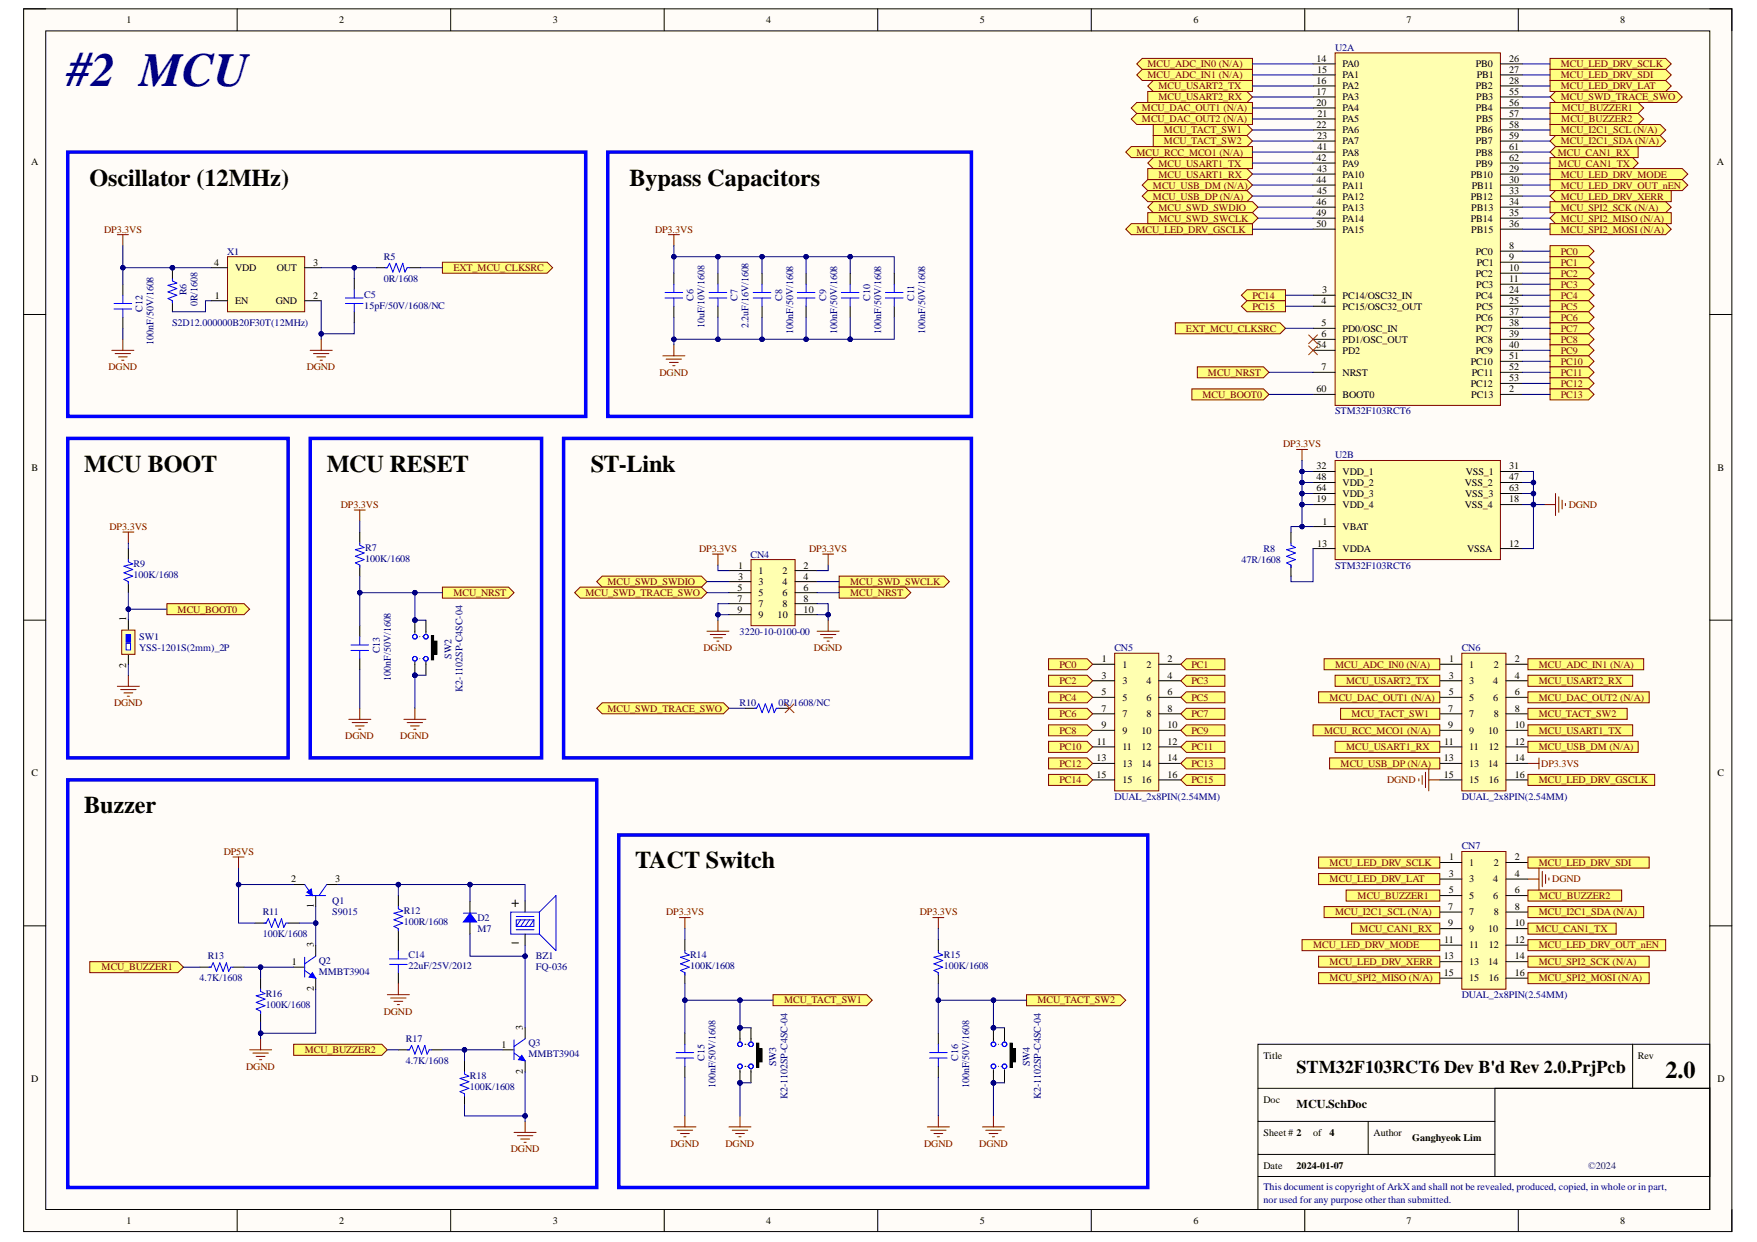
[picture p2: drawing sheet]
<svg xmlns="http://www.w3.org/2000/svg" width="297mm" height="210mm" viewBox="0 0 297 210" stroke-linecap="round" stroke-linejoin="round" font-family="sans-serif">
<defs><g id="words">
<text font-size="8" fill="#000080" x="11.4" y="14.6">#2 MCU</text>
<g font-size="4.1">
<text x="15.1" y="31.4">Oscillator (12MHz)</text>
<text x="106.4" y="31.4">Bypass Capacitors</text>
<text x="14.2" y="79.7">MCU BOOT</text>
<text x="55.2" y="79.7">MCU RESET</text>
<text x="99.9" y="79.7">ST-Link</text>
<text x="14.2" y="137.4">Buzzer</text>
<text x="107.4" y="146.7">TACT Switch</text>
<text x="281.5" y="182.2">2.0</text>
</g>
<text font-size="3" x="219.2" y="181.4">STM32F103RCT6 Dev B'd Rev 2.0.PrjPcb</text>
<text font-size="2" x="219.2" y="187.2">MCU.SchDoc</text>
<g font-size="1.7">
<text x="21.4" y="3.9">1</text>
<text x="57.4" y="3.9">2</text>
<text x="93.5" y="3.9">3</text>
<text x="129.5" y="3.9">4</text>
<text x="165.6" y="3.9">5</text>
<text x="201.8" y="3.9">6</text>
<text x="237.8" y="3.9">7</text>
<text x="273.9" y="3.9">8</text>
<text x="222.6" y="10.5">14</text>
<text x="227" y="11.4">PA0</text>
<text x="249.5" y="11.4">PB0</text>
<text x="255.2" y="10.5">26</text>
<text x="222.6" y="14.2">16</text>
<text x="222.6" y="16.1">17</text>
<text x="222.6" y="17.9">20</text>
<text x="222.7" y="12.3">15</text>
<text x="227" y="13.3">PA1</text>
<text x="227" y="15.1">PA2</text>
<text x="227" y="17">PA3</text>
<text x="249.5" y="15.1">PB2</text>
<text x="249.6" y="17">PB3</text>
<text x="249.7" y="13.3">PB1</text>
<text x="255.2" y="12.3">27</text>
<text x="255.2" y="14.2">28</text>
<text x="255.2" y="16.1">55</text>
<text x="255.2" y="17.9">56</text>
<text x="222.6" y="21.6">22</text>
<text x="222.7" y="23.5">23</text>
<text x="222.8" y="19.8">21</text>
<text x="227" y="18.8">PA4</text>
<text x="227" y="20.7">PA5</text>
<text x="227" y="22.6">PA6</text>
<text x="249.5" y="18.8">PB4</text>
<text x="249.5" y="22.6">PB6</text>
<text x="249.6" y="20.7">PB5</text>
<text x="255.2" y="19.8">57</text>
<text x="255.2" y="21.6">58</text>
<text x="255.2" y="23.5">59</text>
<text x="5.2" y="27.9">A</text>
<text x="222.6" y="27.2">42</text>
<text x="222.7" y="29.1">43</text>
<text x="222.8" y="25.4">41</text>
<text x="227" y="24.4">PA7</text>
<text x="227" y="26.3">PA8</text>
<text x="227" y="28.1">PA9</text>
<text x="227" y="30">PA10</text>
<text x="248.6" y="30">PB10</text>
<text x="249.5" y="24.4">PB7</text>
<text x="249.5" y="26.3">PB8</text>
<text x="249.5" y="28.1">PB9</text>
<text x="255.2" y="29.1">29</text>
<text x="255.2" y="25.4">61</text>
<text x="255.2" y="27.2">62</text>
<text x="290.3" y="27.9">A</text>
<text x="222.6" y="30.9">44</text>
<text x="222.6" y="34.6">46</text>
<text x="222.7" y="32.8">45</text>
<text x="227" y="31.9">PA11</text>
<text x="227" y="33.7">PA12</text>
<text x="227" y="35.6">PA13</text>
<text x="248.6" y="33.7">PB12</text>
<text x="248.7" y="35.6">PB13</text>
<text x="248.8" y="31.9">PB11</text>
<text x="255.2" y="30.9">30</text>
<text x="255.2" y="32.8">33</text>
<text x="255.2" y="34.6">34</text>
<text x="222.6" y="36.5">49</text>
<text x="222.6" y="38.4">50</text>
<text x="227" y="37.4">PA14</text>
<text x="227" y="39.3">PA15</text>
<text x="248.6" y="37.4">PB14</text>
<text x="248.7" y="39.3">PB15</text>
<text x="255.2" y="36.5">35</text>
<text x="255.2" y="38.4">36</text>
<text x="36.2" y="44.9">4</text>
<text x="39.8" y="45.8">VDD</text>
<text x="46.8" y="45.8">OUT</text>
<text x="53" y="44.9">3</text>
<text x="249.5" y="43">PC0</text>
<text x="249.5" y="46.7">PC2</text>
<text x="249.7" y="44.9">PC1</text>
<text x="255.2" y="42.1">8</text>
<text x="255.2" y="43.9">9</text>
<text x="255.2" y="45.8">10</text>
<text x="255.2" y="47.7">11</text>
<text x="36.3" y="50.5">1</text>
<text x="39.8" y="51.4">EN</text>
<text x="46.6" y="51.4">GND</text>
<text x="53" y="50.5">2</text>
<text x="223.4" y="51.4">4</text>
<text x="223.5" y="49.5">3</text>
<text x="227" y="50.5">PC14/OSC32_IN</text>
<text x="227" y="52.3">PC15/OSC32_OUT</text>
<text x="249.5" y="50.5">PC4</text>
<text x="249.6" y="48.6">PC3</text>
<text x="249.6" y="52.3">PC5</text>
<text x="255.2" y="49.5">24</text>
<text x="255.2" y="51.4">25</text>
<text x="255.2" y="53.2">37</text>
<text x="222.6" y="58.8">54</text>
<text x="223.4" y="55.1">5</text>
<text x="223.4" y="57">6</text>
<text x="227" y="56">PD0/OSC_IN</text>
<text x="227" y="57.9">PD1/OSC_OUT</text>
<text x="227" y="59.8">PD2</text>
<text x="249.5" y="54.2">PC6</text>
<text x="249.5" y="56">PC7</text>
<text x="249.5" y="57.9">PC8</text>
<text x="249.5" y="59.8">PC9</text>
<text x="255.2" y="55.1">38</text>
<text x="255.2" y="57">39</text>
<text x="255.2" y="58.8">40</text>
<text x="223.4" y="62.5">7</text>
<text x="227" y="63.5">NRST</text>
<text x="248.6" y="61.6">PC10</text>
<text x="248.6" y="65.3">PC12</text>
<text x="248.8" y="63.5">PC11</text>
<text x="255.2" y="60.7">51</text>
<text x="255.2" y="62.5">52</text>
<text x="255.2" y="64.4">53</text>
<text x="222.6" y="66.3">60</text>
<text x="227" y="67.2">BOOT0</text>
<text x="248.7" y="67.2">PC13</text>
<text x="255.2" y="66.3">2</text>
<text x="5.3" y="79.5">B</text>
<text x="222.6" y="79.3">32</text>
<text x="222.6" y="81.1">48</text>
<text x="222.6" y="83">64</text>
<text x="227" y="80.2">VDD_1</text>
<text x="227" y="82.1">VDD_2</text>
<text x="227" y="83.9">VDD_3</text>
<text x="247.6" y="82.1">VSS_2</text>
<text x="247.7" y="83.9">VSS_3</text>
<text x="247.8" y="80.2">VSS_1</text>
<text x="255.2" y="79.3">31</text>
<text x="255.2" y="81.1">47</text>
<text x="255.2" y="83">63</text>
<text x="290.3" y="79.5">B</text>
<text x="222.6" y="84.9">19</text>
<text x="223.6" y="88.7">1</text>
<text x="227" y="89.6">VBAT</text>
<text x="227" y="85.8">VDD_4</text>
<text x="247.6" y="85.8">VSS_4</text>
<text x="255.2" y="84.9">18</text>
<text x="222.7" y="92.4">13</text>
<text x="227" y="93.3">VDDA</text>
<text x="248" y="93.3">VSSA</text>
<text x="255.2" y="92.4">12</text>
<text x="124.7" y="99.8">5</text>
<text x="124.7" y="101.7">7</text>
<text x="124.8" y="96.1">1</text>
<text x="124.8" y="98">3</text>
<text x="128.3" y="97">1</text>
<text x="128.3" y="98.9">3</text>
<text x="128.3" y="100.8">5</text>
<text x="132.3" y="97">2</text>
<text x="132.3" y="98.9">4</text>
<text x="132.3" y="100.8">6</text>
<text x="135.9" y="96.1">2</text>
<text x="135.9" y="98">4</text>
<text x="135.9" y="99.8">6</text>
<text x="135.9" y="101.7">8</text>
<text x="21.3" y="105" transform="rotate(-90 21.3 105)">1</text>
<text x="124.7" y="103.5">9</text>
<text x="128.3" y="102.6">7</text>
<text x="128.3" y="104.5">9</text>
<text x="131.5" y="104.5">10</text>
<text x="132.3" y="102.6">8</text>
<text x="135.9" y="103.5">10</text>
<text x="21.3" y="112.8" transform="rotate(-90 21.3 112.8)">2</text>
<text x="186.3" y="111.9">1</text>
<text x="189.8" y="112.8">1</text>
<text x="193.8" y="112.8">2</text>
<text x="197.4" y="111.9">2</text>
<text x="245" y="111.9">1</text>
<text x="248.4" y="112.8">1</text>
<text x="252.5" y="112.8">2</text>
<text x="256.1" y="111.9">2</text>
<text x="186.2" y="114.7">3</text>
<text x="186.2" y="117.5">5</text>
<text x="189.8" y="115.6">3</text>
<text x="189.8" y="118.4">5</text>
<text x="193.8" y="115.6">4</text>
<text x="193.8" y="118.4">6</text>
<text x="197.4" y="114.7">4</text>
<text x="197.4" y="117.5">6</text>
<text x="244.9" y="114.7">3</text>
<text x="244.9" y="117.5">5</text>
<text x="248.4" y="115.6">3</text>
<text x="248.4" y="118.4">5</text>
<text x="252.4" y="115.6">4</text>
<text x="252.4" y="118.4">6</text>
<text x="256.1" y="114.7">4</text>
<text x="256.1" y="117.5">6</text>
<text x="185.4" y="125.9">11</text>
<text x="186.2" y="120.3">7</text>
<text x="186.2" y="123.1">9</text>
<text x="189.8" y="121.2">7</text>
<text x="189.8" y="124">9</text>
<text x="193" y="124">10</text>
<text x="193.8" y="121.2">8</text>
<text x="197.4" y="120.3">8</text>
<text x="197.4" y="123.1">10</text>
<text x="197.4" y="125.9">12</text>
<text x="244.2" y="125.9">11</text>
<text x="244.8" y="120.3">7</text>
<text x="244.8" y="123.1">9</text>
<text x="248.4" y="121.2">7</text>
<text x="248.4" y="124">9</text>
<text x="251.6" y="124">10</text>
<text x="252.5" y="121.2">8</text>
<text x="256.1" y="120.3">8</text>
<text x="256.1" y="123.1">10</text>
<text x="256.1" y="125.9">12</text>
<text x="5.3" y="131.2">C</text>
<text x="185.4" y="128.6">13</text>
<text x="185.4" y="131.4">15</text>
<text x="189.8" y="126.8">11</text>
<text x="189.8" y="129.6">13</text>
<text x="193" y="126.8">12</text>
<text x="193" y="129.6">14</text>
<text x="197.4" y="128.6">14</text>
<text x="197.4" y="131.4">16</text>
<text x="244.1" y="128.6">13</text>
<text x="244.1" y="131.4">15</text>
<text x="248.4" y="126.8">11</text>
<text x="248.4" y="129.6">13</text>
<text x="251.6" y="129.6">14</text>
<text x="251.7" y="126.8">12</text>
<text x="256.1" y="128.6">14</text>
<text x="256.1" y="131.4">16</text>
<text x="290.3" y="131.2">C</text>
<text x="189.8" y="132.4">15</text>
<text x="193" y="132.4">16</text>
<text x="248.4" y="132.4">15</text>
<text x="251.7" y="132.4">16</text>
<text x="49.2" y="149.1">2</text>
<text x="56.7" y="149.1">3</text>
<text x="244.9" y="148.2">3</text>
<text x="245" y="145.4">1</text>
<text x="248.4" y="146.3">1</text>
<text x="248.4" y="149.1">3</text>
<text x="252.4" y="149.1">4</text>
<text x="252.5" y="146.3">2</text>
<text x="256.1" y="145.4">2</text>
<text x="256.1" y="148.2">4</text>
<text x="53" y="153.5" transform="rotate(-90 53 153.5)">1</text>
<text x="244.8" y="153.8">7</text>
<text x="244.9" y="151">5</text>
<text x="248.4" y="151.9">5</text>
<text x="248.4" y="154.7">7</text>
<text x="252.4" y="151.9">6</text>
<text x="252.5" y="154.7">8</text>
<text x="256.1" y="151">6</text>
<text x="256.1" y="153.8">8</text>
<text x="53" y="160.1" transform="rotate(-90 53 160.1)">3</text>
<text x="244.2" y="159.3">11</text>
<text x="244.8" y="156.5">9</text>
<text x="248.4" y="157.5">9</text>
<text x="248.4" y="160.3">11</text>
<text x="251.6" y="157.5">10</text>
<text x="251.7" y="160.3">12</text>
<text x="256.1" y="156.5">10</text>
<text x="256.1" y="159.3">12</text>
<text x="49.3" y="163.1">1</text>
<text x="53" y="167.5" transform="rotate(-90 53 167.5)">2</text>
<text x="244.1" y="162.1">13</text>
<text x="244.1" y="164.9">15</text>
<text x="248.4" y="163.1">13</text>
<text x="248.4" y="165.8">15</text>
<text x="251.6" y="163.1">14</text>
<text x="251.7" y="165.8">16</text>
<text x="256.1" y="162.1">14</text>
<text x="256.1" y="164.9">16</text>
<text x="84.8" y="177.1">1</text>
<text x="88.4" y="174" transform="rotate(-90 88.4 174)">3</text>
<text x="213.6" y="178.9">Title</text>
<text x="276.9" y="178.9">Rev</text>
<text x="5.2" y="182.8">D</text>
<text x="88.4" y="181.6" transform="rotate(-90 88.4 181.6)">2</text>
<text x="290.3" y="182.8">D</text>
<text x="213.6" y="186.4">Doc</text>
<text x="213.6" y="192">Sheet # 2</text>
<text x="222" y="192">of</text>
<text x="224.8" y="192">4</text>
<text x="232.2" y="192">Author</text>
<text x="213.6" y="197.5">Date</text>
<text x="219.2" y="197.5">2024-01-07</text>
<text x="238.7" y="192.9">Ganghyeok Lim</text>
<text x="21.4" y="206.8">1</text>
<text x="57.4" y="206.8">2</text>
<text x="93.5" y="206.8">3</text>
<text x="129.5" y="206.8">4</text>
<text x="165.6" y="206.8">5</text>
<text x="201.8" y="206.8">6</text>
<text x="237.8" y="206.8">7</text>
<text x="273.9" y="206.8">8</text>
</g>
<g font-size="1.7" fill="#800000">
<text x="194" y="11.4">MCU_ADC_IN0 (N/A)</text>
<text x="263.9" y="11.4">MCU_LED_DRV_SCLK</text>
<text x="194" y="13.3">MCU_ADC_IN1 (N/A)</text>
<text x="195.8" y="15.1">MCU_USART2_TX</text>
<text x="195.8" y="17">MCU_USART2_RX</text>
<text x="263.9" y="13.3">MCU_LED_DRV_SDI</text>
<text x="263.9" y="15.1">MCU_LED_DRV_LAT</text>
<text x="263.9" y="17">MCU_SWD_TRACE_SWO</text>
<text x="193.1" y="18.8">MCU_DAC_OUT1 (N/A)</text>
<text x="193.1" y="20.7">MCU_DAC_OUT2 (N/A)</text>
<text x="196.8" y="22.6">MCU_TACT_SW1</text>
<text x="263.9" y="22.6">MCU_I2C1_SCL (N/A)</text>
<text x="264" y="20.7">MCU_BUZZER2</text>
<text x="264" y="18.8">MCU_BUZZER1</text>
<text x="192.1" y="26.3">MCU_RCC_MCO1 (N/A)</text>
<text x="195.8" y="30">MCU_USART1_RX</text>
<text x="195.8" y="28.1">MCU_USART1_TX</text>
<text x="196.8" y="24.4">MCU_TACT_SW2</text>
<text x="263.4" y="26.3">MCU_CAN1_RX</text>
<text x="263.4" y="28.1">MCU_CAN1_TX</text>
<text x="263.9" y="24.4">MCU_I2C1_SDA (N/A)</text>
<text x="263.9" y="30">MCU_LED_DRV_MODE</text>
<text x="194.9" y="33.7">MCU_USB_DP (N/A)</text>
<text x="194.9" y="31.9">MCU_USB_DM (N/A)</text>
<text x="195.8" y="35.6">MCU_SWD_SWDIO</text>
<text x="263.9" y="35.6">MCU_SPI2_SCK (N/A)</text>
<text x="263.9" y="31.9">MCU_LED_DRV_OUT_nEN</text>
<text x="263.9" y="33.7">MCU_LED_DRV_XERR</text>
<text x="17.6" y="39.3">DP3.3VS</text>
<text x="110.7" y="39.3">DP3.3VS</text>
<text x="192.1" y="39.3">MCU_LED_DRV_GSCLK</text>
<text x="195.8" y="37.4">MCU_SWD_SWCLK</text>
<text x="263.9" y="37.4">MCU_SPI2_MISO (N/A)</text>
<text x="263.9" y="39.3">MCU_SPI2_MOSI (N/A)</text>
<text x="76.6" y="45.8">EXT_MCU_CLKSRC</text>
<text x="263.9" y="43">PC0</text>
<text x="263.9" y="44.9">PC1</text>
<text x="263.9" y="46.7">PC2</text>
<text x="211.8" y="50.5">PC14</text>
<text x="211.8" y="52.3">PC15</text>
<text x="263.9" y="48.6">PC3</text>
<text x="263.9" y="50.5">PC4</text>
<text x="263.9" y="52.3">PC5</text>
<text x="200.5" y="56">EXT_MCU_CLKSRC</text>
<text x="263.9" y="54.2">PC6</text>
<text x="263.9" y="56">PC7</text>
<text x="263.9" y="57.9">PC8</text>
<text x="263.9" y="59.8">PC9</text>
<text x="18.4" y="62.5">DGND</text>
<text x="51.9" y="62.5">DGND</text>
<text x="111.5" y="63.5">DGND</text>
<text x="204.2" y="63.5">MCU_NRST</text>
<text x="263.9" y="61.6">PC10</text>
<text x="263.9" y="63.5">PC11</text>
<text x="263.9" y="65.3">PC12</text>
<text x="203.3" y="67.2">MCU_BOOT0</text>
<text x="263.9" y="67.2">PC13</text>
<text x="216.9" y="75.6">DP3.3VS</text>
<text x="18.5" y="89.6">DP3.3VS</text>
<text x="57.6" y="85.8">DP3.3VS</text>
<text x="265.2" y="85.8">DGND</text>
<text x="118.2" y="93.3">DP3.3VS</text>
<text x="136.8" y="93.3">DP3.3VS</text>
<text x="76.6" y="100.8">MCU_NRST</text>
<text x="99" y="100.8">MCU_SWD_TRACE_SWO</text>
<text x="102.7" y="98.9">MCU_SWD_SWDIO</text>
<text x="143.7" y="98.9">MCU_SWD_SWCLK</text>
<text x="143.7" y="100.8">MCU_NRST</text>
<text x="30" y="103.5">MCU_BOOT0</text>
<text x="118.9" y="110.1">DGND</text>
<text x="137.6" y="110.1">DGND</text>
<text x="179.1" y="112.8">PC0</text>
<text x="201.4" y="112.8">PC1</text>
<text x="225.7" y="112.8">MCU_ADC_IN0 (N/A)</text>
<text x="260.1" y="112.8">MCU_ADC_IN1 (N/A)</text>
<text x="19.3" y="119.4">DGND</text>
<text x="179.1" y="115.6">PC2</text>
<text x="179.1" y="118.4">PC4</text>
<text x="201.4" y="115.6">PC3</text>
<text x="201.4" y="118.4">PC5</text>
<text x="224.8" y="118.4">MCU_DAC_OUT1 (N/A)</text>
<text x="227.6" y="115.6">MCU_USART2_TX</text>
<text x="260.1" y="115.6">MCU_USART2_RX</text>
<text x="260.1" y="118.4">MCU_DAC_OUT2 (N/A)</text>
<text x="58.4" y="124.9">DGND</text>
<text x="67.7" y="124.9">DGND</text>
<text x="102.7" y="120.3">MCU_SWD_TRACE_SWO</text>
<text x="179.1" y="121.2">PC6</text>
<text x="179.1" y="124">PC8</text>
<text x="201.4" y="121.2">PC7</text>
<text x="201.4" y="124">PC9</text>
<text x="223.9" y="124">MCU_RCC_MCO1 (N/A)</text>
<text x="228.5" y="121.2">MCU_TACT_SW1</text>
<text x="260.1" y="121.2">MCU_TACT_SW2</text>
<text x="260.1" y="124">MCU_USART1_TX</text>
<text x="179.1" y="126.8">PC10</text>
<text x="179.1" y="129.6">PC12</text>
<text x="201.4" y="126.8">PC11</text>
<text x="201.4" y="129.6">PC13</text>
<text x="226.6" y="129.6">MCU_USB_DP (N/A)</text>
<text x="227.6" y="126.8">MCU_USART1_RX</text>
<text x="260.1" y="126.8">MCU_USB_DM (N/A)</text>
<text x="260.6" y="129.6">DP3.3VS</text>
<text x="179.1" y="132.4">PC14</text>
<text x="201.4" y="132.4">PC15</text>
<text x="234.5" y="132.4">DGND</text>
<text x="260.1" y="132.4">MCU_LED_DRV_GSCLK</text>
<text x="37.8" y="144.5">DP5VS</text>
<text x="224.8" y="146.3">MCU_LED_DRV_SCLK</text>
<text x="224.8" y="149.1">MCU_LED_DRV_LAT</text>
<text x="260.1" y="146.3">MCU_LED_DRV_SDI</text>
<text x="262.4" y="149.1">DGND</text>
<text x="112.6" y="154.7">DP3.3VS</text>
<text x="155.5" y="154.7">DP3.3VS</text>
<text x="225.7" y="154.7">MCU_I2C1_SCL (N/A)</text>
<text x="229.5" y="151.9">MCU_BUZZER1</text>
<text x="260.1" y="154.7">MCU_I2C1_SDA (N/A)</text>
<text x="260.2" y="151.9">MCU_BUZZER2</text>
<text x="222" y="160.3">MCU_LED_DRV_MODE</text>
<text x="229.9" y="157.5">MCU_CAN1_RX</text>
<text x="259.6" y="157.5">MCU_CAN1_TX</text>
<text x="260.1" y="160.3">MCU_LED_DRV_OUT_nEN</text>
<text x="17.2" y="164">MCU_BUZZER1</text>
<text x="224.8" y="165.8">MCU_SPI2_MISO (N/A)</text>
<text x="224.8" y="163.1">MCU_LED_DRV_XERR</text>
<text x="260.1" y="163.1">MCU_SPI2_SCK (N/A)</text>
<text x="260.1" y="165.8">MCU_SPI2_MOSI (N/A)</text>
<text x="64.9" y="171.5">DGND</text>
<text x="132.6" y="169.6">MCU_TACT_SW1</text>
<text x="175.4" y="169.6">MCU_TACT_SW2</text>
<text x="51.5" y="178">MCU_BUZZER2</text>
<text x="41.6" y="180.8">DGND</text>
<text x="86.4" y="194.8">DGND</text>
<text x="113.4" y="193.8">DGND</text>
<text x="122.7" y="193.8">DGND</text>
<text x="156.3" y="193.8">DGND</text>
<text x="165.6" y="193.8">DGND</text>
</g>
<g font-size="1.7" fill="#000080">
<text x="225.7" y="8.6">U2A</text>
<text x="38.4" y="43">X1</text>
<text x="64.9" y="43.9">R5</text>
<text x="64.9" y="47.7">0R/1608</text>
<text x="24.1" y="52.7" transform="rotate(-90 24.1 52.7)">C12</text>
<text x="31.6" y="49.9" transform="rotate(-90 31.6 49.9)">R6</text>
<text x="33.4" y="51.7" transform="rotate(-90 33.4 51.7)">0R/1608</text>
<text x="61.6" y="50.3">C5</text>
<text x="61.6" y="52.1">15pF/50V/1608/NC</text>
<text x="117.3" y="50.8" transform="rotate(-90 117.3 50.8)">C6</text>
<text x="124.7" y="50.8" transform="rotate(-90 124.7 50.8)">C7</text>
<text x="132.2" y="50.8" transform="rotate(-90 132.2 50.8)">C8</text>
<text x="139.7" y="50.8" transform="rotate(-90 139.7 50.8)">C9</text>
<text x="147.1" y="50.8" transform="rotate(-90 147.1 50.8)">C10</text>
<text x="154.6" y="50.8" transform="rotate(-90 154.6 50.8)">C11</text>
<text x="26" y="58.2" transform="rotate(-90 26 58.2)">100nF/50V/1608</text>
<text x="29.1" y="55.1">S2D12.000000B20F30T(12MHz)</text>
<text x="119.1" y="55.4" transform="rotate(-90 119.1 55.4)">10uF/10V/1608</text>
<text x="126.6" y="55.4" transform="rotate(-90 126.6 55.4)">2.2uF/16V/1608</text>
<text x="134.1" y="56.4" transform="rotate(-90 134.1 56.4)">100nF/50V/1608</text>
<text x="141.5" y="56.4" transform="rotate(-90 141.5 56.4)">100nF/50V/1608</text>
<text x="149" y="56.4" transform="rotate(-90 149 56.4)">100nF/50V/1608</text>
<text x="156.4" y="56.4" transform="rotate(-90 156.4 56.4)">100nF/50V/1608</text>
<text x="225.7" y="70">STM32F103RCT6</text>
<text x="225.7" y="77.4">U2B</text>
<text x="22.6" y="95.9">R9</text>
<text x="61.8" y="93.1">R7</text>
<text x="61.8" y="94.9">100K/1608</text>
<text x="126.9" y="94.2">CN4</text>
<text x="209.9" y="95.2">47R/1608</text>
<text x="213.6" y="93.3">R8</text>
<text x="22.6" y="97.7">100K/1608</text>
<text x="225.7" y="96.1">STM32F103RCT6</text>
<text x="125" y="107.3">3220-10-0100-00</text>
<text x="23.5" y="108.2">SW1</text>
<text x="23.5" y="110.1">YSS-1201S(2mm)_2P</text>
<text x="64.2" y="110.4" transform="rotate(-90 64.2 110.4)">C13</text>
<text x="76.3" y="111.3" transform="rotate(-90 76.3 111.3)">SW2</text>
<text x="188.4" y="110.1">CN5</text>
<text x="247.1" y="110.1">CN6</text>
<text x="66.1" y="115" transform="rotate(-90 66.1 115)">100nF/50V/1608</text>
<text x="78.2" y="116.9" transform="rotate(-90 78.2 116.9)">K2-1102SP-C4SC-04</text>
<text x="125" y="119.4">R10</text>
<text x="131.6" y="119.4">0R/1608/NC</text>
<text x="188.4" y="135.2">DUAL_2x8PIN(2.54MM)</text>
<text x="247.1" y="135.2">DUAL_2x8PIN(2.54MM)</text>
<text x="247.1" y="143.5">CN7</text>
<text x="44.4" y="154.7">R11</text>
<text x="56.2" y="152.8">Q1</text>
<text x="56.2" y="154.7">S9015</text>
<text x="68.3" y="154.5">R12</text>
<text x="80.7" y="155.6">D2</text>
<text x="44.4" y="158.4">100K/1608</text>
<text x="68.3" y="156.4">100R/1608</text>
<text x="69" y="162">C14</text>
<text x="80.7" y="157.5">M7</text>
<text x="116.7" y="162">R14</text>
<text x="159.6" y="162">R15</text>
<text x="33.8" y="165.8">4.7K/1608</text>
<text x="35.1" y="162.1">R13</text>
<text x="53.9" y="162.9">Q2</text>
<text x="53.9" y="164.7">MMBT3904</text>
<text x="69" y="163.8">22uF/25V/2012</text>
<text x="90.6" y="162.1">BZ1</text>
<text x="90.6" y="164">FQ-036</text>
<text x="116.7" y="163.8">100K/1608</text>
<text x="159.6" y="163.8">100K/1608</text>
<text x="44.9" y="168.5">R16</text>
<text x="44.9" y="170.3">100K/1608</text>
<text x="247.1" y="168.6">DUAL_2x8PIN(2.54MM)</text>
<text x="68.6" y="176.2">R17</text>
<text x="68.6" y="179.9">4.7K/1608</text>
<text x="89.3" y="176.8">Q3</text>
<text x="89.3" y="178.7">MMBT3904</text>
<text x="119.1" y="179.3" transform="rotate(-90 119.1 179.3)">C15</text>
<text x="162" y="179.3" transform="rotate(-90 162 179.3)">C16</text>
<text x="79.4" y="182.4">R18</text>
<text x="79.4" y="184.3">100K/1608</text>
<text x="121" y="183.9" transform="rotate(-90 121 183.9)">100nF/50V/1608</text>
<text x="131.2" y="180.2" transform="rotate(-90 131.2 180.2)">SW3</text>
<text x="133.2" y="185.8" transform="rotate(-90 133.2 185.8)">K2-1102SP-C4SC-04</text>
<text x="163.9" y="183.9" transform="rotate(-90 163.9 183.9)">100nF/50V/1608</text>
<text x="174.1" y="180.2" transform="rotate(-90 174.1 180.2)">SW4</text>
<text x="176" y="185.8" transform="rotate(-90 176 185.8)">K2-1102SP-C4SC-04</text>
<text x="213.6" y="201.1">This document is copyright ofArkX and shall not be revealed, produced, copied, in whole or in part,</text>
<text x="213.6" y="203.3">nor used for any purpose other than submitted.</text>
</g>
<text font-size="1.7" fill="#073763" x="268.5" y="197.5">©2024</text>
</g></defs>
<path d="M4 1.5h288.8v206.6h-288.8z" fill-rule="evenodd" fill="#fffcf8"/>
<path d="M4 1.5h288.8v206.6h-288.8z" fill="none" stroke="#000" stroke-width=".17"/>
<path d="M7.7 5.2h281.4v199.2h-281.4z" fill-rule="evenodd" fill="#fffcf8"/>
<g fill="none" stroke="#000" stroke-width=".17">
<path d="M4 1.5h3.7M7.7 5.2h281.4v199.2h-281.4zM40.1 1.5v3.7M76.2 1.5v3.7M112.3 1.5v3.7M148.4 1.5v3.7M184.5 1.5v3.7M220.6 1.5v3.7M256.7 1.5v3.7M289.1 1.5h3.7v3.7M4 53.2h3.7M289.1 53.2h3.7"/>
<path d="M4 104.8h3.7M289.1 104.8h3.7M4 156.5h3.7M289.1 156.5h3.7M212.7 176.5h76.4v27.9h-76.4zM276 176.5v7.4M212.7 183.9h76.4M212.7 198.8h76.4M212.7 189.5h40M212.7 195.1h40M231.3 189.5v5.6M252.7 183.9h36.4v14.9h-36.4z"/>
<path d="M40.1 204.4v3.7M76.2 204.4v3.7M112.3 204.4v3.7M148.4 204.4v3.7M184.5 204.4v3.7M220.6 204.4v3.7M256.7 204.4v3.7M292.8 204.4v3.7"/>
</g>
<path d="M38.5 43.4h13v9.3h-13z" fill-rule="evenodd" fill="#ffffb0"/>
<path d="M38.5 43.4h13v9.3h-13z" fill="none" stroke="#800000" stroke-width=".17"/>
<path d="M20.8 48v1.9M20.8 53.6v1.9M35.7 45.2h2.8M35.7 50.8h2.8M51.5 45.2h2.8M51.5 50.8h2.8M59.9 47.1v1.9M59.9 52.7v1.9" fill="none" stroke="#000" stroke-width=".17"/>
<path d="M19.3 51.3h3M19.3 52.2h3M20.8 49.9v1.4M20.8 52.2v1.4M58.4 51.3h3M58.4 50.4h3M59.9 49v1.4M59.9 51.3v1.4" fill="none" stroke="#00f" stroke-width=".17"/>
<circle cx="29.2" cy="45.2" r=".37" fill="#000080"/>
<circle cx="29.2" cy="45.2" r=".37" fill="none" stroke="#000080" stroke-width=".17"/>
<path d="M29.1 45.2v1.9" fill="none" stroke="#000" stroke-width=".17"/>
<circle cx="29.2" cy="45.2" r=".37" fill="#000080"/>
<circle cx="29.2" cy="45.2" r=".37" fill="none" stroke="#000080" stroke-width=".17"/>
<path d="M29.1 50.8v1.9M63.6 45.2h1.9M69.2 45.2h1.9" fill="none" stroke="#000" stroke-width=".17"/>
<path d="M29.1 47.1v.4l.8 .3-1.5 .4 1.5 .6-1.5 .5 1.5 .6-1.5 .6 .7 .3v.4M65.1 45.2h.4l.4-.7 .5 1.5 .6-1.5 .5 1.5 .6-1.5 .4 1.5 .3-.8h.4" fill="none" stroke="#00f" stroke-width=".17"/>
<path d="M11.5 25.7h87.5v44.7h-87.5z" fill="none" stroke="#00f" stroke-width=".59"/>
<path d="M19.8 39.7h1.9M20.8 39.7v1.8M18.9 59.2h3.7M19.5 59.8h2.6M20.8 57.3v1.9M52.4 59.2h3.8M53 59.8h2.6M54.3 57.3v1.9M20 60.3h1.5M20.6 60.9h.4M53.6 60.3h1.4M54.1 60.9h.4" fill="none" stroke="#800000" stroke-width=".17"/>
<path d="M74.8 44.3h17.7l.9 .9-.9 1h-17.7z" fill-rule="evenodd" fill="#ffff80"/>
<path d="M113 39.7h1.9M113.9 39.7v1.8M74.8 44.3h17.7l.9 .9-.9 1h-17.7zM113.9 58.3v1.8M112.1 60.1h3.7M112.6 60.7h2.6M113.2 61.3h1.5M113.7 61.8h.4" fill="none" stroke="#800000" stroke-width=".17"/>
<g fill="none" stroke="#000" stroke-width=".17">
<path d="M113.9 46.2v1.8M113.9 51.8v1.8M121.4 46.2v1.8M121.4 51.8v1.8M128.8 46.2v1.8M128.8 51.8v1.8M136.3 46.2v1.8M136.3 51.8v1.8M143.7 46.2v1.8M143.7 51.8v1.8M151.2 46.2v1.8M151.2 51.8v1.8"/>
<path d="M21.7 104.8v1.7M21.7 110.6v1.7"/>
</g>
<g fill="none" stroke="#00f" stroke-width=".17">
<path d="M112.4 49.4h3M112.4 50.4h3M113.9 48v1.4M113.9 50.4v1.4M119.9 49.4h3M119.9 50.4h3M121.4 48v1.4M121.4 50.4v1.4M127.3 49.4h3M127.3 50.4h3M128.8 48v1.4M128.8 50.4v1.4"/>
<path d="M134.8 49.4h3M134.8 50.4h3M136.3 48v1.4M136.3 50.4v1.4M142.2 49.4h3M142.2 50.4h3M143.7 48v1.4M143.7 50.4v1.4M149.7 49.4h3M149.7 50.4h3M151.2 48v1.4M151.2 50.4v1.4"/>
</g>
<path d="M102.7 25.7h61.5v44.7h-61.5z" fill="none" stroke="#00f" stroke-width=".59"/>
<path d="M20.6 106.5h2.2v4.1h-2.2z" fill-rule="evenodd" fill="#ffffb0"/>
<path d="M20.6 106.5h2.2v4.1h-2.2z" fill="none" stroke="#800000" stroke-width=".17"/>
<path d="M21.3 107.2h.8v1.3h-.8z" fill-rule="evenodd" fill="#00f"/>
<path d="M21.3 107.2h.8v1.3h-.8z" fill="none" stroke="#00f" stroke-width=".17"/>
<path d="M21.3 108.7h.8v1.1h-.8z" fill-rule="evenodd" fill="#fff"/>
<path d="M60.8 91.8v.4l.8 .3-1.5 .4 1.5 .6-1.5 .5 1.5 .6-1.5 .5 .7 .4v.4M21.3 108.7h.8v1.1h-.8z" fill="none" stroke="#00f" stroke-width=".17"/>
<path d="M60.8 89.9v1.9M60.8 95.5v1.9" fill="none" stroke="#000" stroke-width=".17"/>
<circle cx="70.1" cy="104.8" r=".37" fill="#000080"/>
<circle cx="70.1" cy="104.8" r=".37" fill="none" stroke="#000080" stroke-width=".17"/>
<circle cx="70.1" cy="114.1" r=".37" fill="#000080"/>
<circle cx="70.1" cy="114.1" r=".37" fill="none" stroke="#000080" stroke-width=".17"/>
<path d="M70.1 104.8v1.9M71 107.6h.1M71.4 107.6h.1M72 104.8v2.2M72 111.9v2.2M72.9 107.4h.4v4.1h-.4zM73.3 108.4h.6v2.2h-.6z" fill="none" stroke="#000" stroke-width=".17"/>
<g fill="none" stroke="#00f" stroke-width=".17">
<circle cx="72" cy="111.3" r=".39"/>
<circle cx="72" cy="107.6" r=".39"/>
</g>
<path d="M73.1 107.4v4.1" fill="none" stroke="#000" stroke-width=".37"/>
<path d="M73.3 108.4h.6v2.2h-.6z" fill-rule="evenodd" fill="#000"/>
<circle cx="70.1" cy="104.8" r=".37" fill="#000080"/>
<circle cx="70.1" cy="104.8" r=".37" fill="none" stroke="#000080" stroke-width=".17"/>
<path d="M70.1 112.3v1.8" fill="none" stroke="#000" stroke-width=".17"/>
<circle cx="70.1" cy="114.1" r=".37" fill="#000080"/>
<circle cx="70.1" cy="114.1" r=".37" fill="none" stroke="#000080" stroke-width=".17"/>
<g fill="none" stroke="#00f" stroke-width=".17">
<path d="M21.7 94.6v.3l.7 .4-1.4 .4 1.4 .6-1.4 .5 1.4 .6-1.4 .5 .7 .4v.4M59.3 109h3M59.3 109.9h3M60.8 107.6v1.4M60.8 109.9v1.4"/>
<circle cx="70.1" cy="111.3" r=".39"/>
<circle cx="70.1" cy="107.6" r=".39"/>
</g>
<path d="M21.7 92.7v1.9M21.7 98.3v1.9M60.8 105.7v1.9M60.8 111.3v1.9M70.1 106.7v.3M70.1 111.9v.4M71 111.3h.1M71.4 111.3h.1" fill="none" stroke="#000" stroke-width=".17"/>
<path d="M11.5 74.1h37.2v54h-37.2zM52.4 74.1h39.2v54h-39.2z" fill="none" stroke="#00f" stroke-width=".59"/>
<path d="M127 94.6h7.4v11.1h-7.4z" fill-rule="evenodd" fill="#ffffb0"/>
<g fill="none" stroke="#800000" stroke-width=".17">
<path d="M20.8 89.9h1.8M21.7 89.9v1.9M59.9 86.2h1.9M60.8 86.2v1.9M120.4 93.6h1.9M121.4 93.6v1.9M127 94.6h7.4v11.1h-7.4zM139.1 93.6h1.8M140 93.6v1.9M19.8 116h3.8M20.4 116.5h2.6M21 117.1h1.4"/>
<path d="M21.5 117.7h.4M21.7 114.1v1.9M60.8 119.7v1.9M70.1 119.7v1.9M119.5 106.7h3.7M120.1 107.2h2.6M120.6 107.8h1.5M121.2 108.4h.4M121.4 104.8v1.9M138.1 106.7h3.8M138.7 107.2h2.6M139.3 107.8h1.5"/>
<path d="M139.8 108.4h.4M140 104.8v1.9M59 121.6h3.7M59.5 122.1h2.6M60.1 122.7h1.5M60.6 123.2h.4M68.3 121.6h3.7M68.8 122.1h2.6M69.4 122.7h1.5M70 123.2h.3"/>
</g>
<path d="M123.2 96.4h3.8M123.2 98.3h3.8M134.4 96.4h3.7M134.4 98.3h3.7M123.2 100.2h3.8M123.2 102h3.8M123.2 103.9h3.8M126 119.7h1.9M131.6 119.7h1.9M134.4 100.2h3.7M134.4 102h3.7M134.4 103.9h3.7" fill="none" stroke="#000" stroke-width=".17"/>
<path d="M127.5 119.7h.4l.4-.7 .5 1.4 .6-1.4 .5 1.4 .6-1.4 .4 1.4 .4-.7h.3" fill="none" stroke="#00f" stroke-width=".17"/>
<path d="M132.7 119l1.5 1.4M134.2 119l-1.5 1.4" fill="none" stroke="#f00" stroke-width=".17"/>
<path d="M141.9 97.4h17.7l.9 .9-.9 .9h-17.7z" fill-rule="evenodd" fill="#ffff80"/>
<path d="M141.9 97.4h17.7l.9 .9-.9 .9h-17.7z" fill="none" stroke="#800000" stroke-width=".17"/>
<path d="M141.9 99.2h11.1l1 1-1 .9h-11.1z" fill-rule="evenodd" fill="#ffff80"/>
<path d="M141.9 99.2h11.1l1 1-1 .9h-11.1z" fill="none" stroke="#800000" stroke-width=".17"/>
<path d="M100.9 98.3l.9-.9h16.8l.9 .9-.9 .9h-16.8z" fill-rule="evenodd" fill="#ffff80"/>
<path d="M100.9 98.3l.9-.9h16.8l.9 .9-.9 .9h-16.8z" fill="none" stroke="#800000" stroke-width=".17"/>
<path d="M97.2 100.2l.9-1h20.5l.9 1-.9 .9h-20.5z" fill-rule="evenodd" fill="#ffff80"/>
<path d="M97.2 100.2l.9-1h20.5l.9 1-.9 .9h-20.5z" fill="none" stroke="#800000" stroke-width=".17"/>
<path d="M74.8 99.2h11.2l.9 1-.9 .9h-11.2z" fill-rule="evenodd" fill="#ffff80"/>
<path d="M74.8 99.2h11.2l.9 1-.9 .9h-11.2z" fill="none" stroke="#800000" stroke-width=".17"/>
<path d="M28.2 102h13.1l.9 1-.9 .9h-13.1z" fill-rule="evenodd" fill="#ffff80"/>
<path d="M28.2 102h13.1l.9 1-.9 .9h-13.1z" fill="none" stroke="#800000" stroke-width=".17"/>
<path d="M95.3 74.1h68.9v54h-68.9z" fill="none" stroke="#00f" stroke-width=".59"/>
<path d="M100.9 119.7l.9-.9h20.5l.9 .9-.9 .9h-20.5z" fill-rule="evenodd" fill="#ffff80"/>
<path d="M100.9 119.7l.9-.9h20.5l.9 .9-.9 .9h-20.5z" fill="none" stroke="#800000" stroke-width=".17"/>
<path d="M86.3 154.1h4.9v3.8h-4.9zM87.3 155.5h3v1.1h-3zM87.3 154.9h3M87.3 157.1h3M88 155.5l-.7 1.1M88.8 155.5l-.8 1.1M89.5 155.5l-.7 1.1M90.3 155.5l-.8 1.1M91.2 154.1l2.8-2.7v9.3l-2.8-2.8M51.5 164l1.9 1.3M51.5 161.8v3.3M53.4 161.6l-1.9 1.3" fill="none" stroke="#00f" stroke-width=".17"/>
<path d="M53.4 159.7v1.9M86.5 152.7h1.2M86.5 159.4h1.2M87.1 152.1v1.1M88.8 152.3v1.8M88.8 157.9v1.8M49.6 163.5h1.9M53.4 165.3v1.9" fill="none" stroke="#000" stroke-width=".17"/>
<path d="M52.8 164.4l.6 .9-1.1-.2z" fill="#00f"/>
<path d="M51.5 149.5l1.3 1.9M51.7 151.4h3.3M55.2 149.5l-1.3 1.9M52.8 164.4l.6 .9-1.1-.2z" fill="none" stroke="#00f" stroke-width=".17"/>
<path d="M49.6 149.5h1.9M53.4 151.4v1.8M55.2 149.5h1.9" fill="none" stroke="#000" stroke-width=".17"/>
<path d="M51.9 150.8l.7-.6 .2 1.2z" fill="#00f"/>
<path d="M44.6 156h.4l.4-.7 .5 1.5 .6-1.5 .5 1.5 .6-1.5 .4 1.5 .3-.8h.4M51.9 150.8l.7-.6 .2 1.2zM35.3 163.5h.4l.3-.8 .6 1.5 .6-1.5 .5 1.5 .6-1.5 .4 1.5 .3-.7h.4M44.1 167.2v.3l.7 .4-1.5 .4 1.5 .6-1.5 .5 1.5 .6-1.5 .5 .8 .4v.4" fill="none" stroke="#00f" stroke-width=".17"/>
<path d="M43.1 156h1.9M48.7 156h1.9M33.8 163.5h1.9M39.4 163.5h1.9M44.1 165.3v1.9M44.1 170.9v1.9" fill="none" stroke="#000" stroke-width=".17"/>
<path d="M15.2 162.5h14.9l.9 1-.9 .9h-14.9z" fill-rule="evenodd" fill="#ffff80"/>
<path d="M15.2 162.5h14.9l.9 1-.9 .9h-14.9z" fill="none" stroke="#800000" stroke-width=".17"/>
<path d="M67.3 151.4v1.8M67.3 156.9v3.8M79.5 152.3v2M79.5 155.8v2.1M67.3 164.4v1.8" fill="none" stroke="#000" stroke-width=".17"/>
<path d="M67.3 153.2v.4l.8 .4-1.5 .3 1.5 .6-1.5 .6 1.5 .5-1.5 .6 .7 .3v.4M78.3 154.3h2.3M65.9 162.1h2.9M65.9 163h2.9M67.3 160.7v1.4M67.3 163v1.4" fill="none" stroke="#00f" stroke-width=".17"/>
<path d="M79.5 154.3l1.1 1.5h-2.3z" fill="#00f"/>
<path d="M79.5 154.3l1.1 1.5h-2.3zM86.9 178l1.9 1.3M86.9 175.7v3.4M88.8 175.6l-1.9 1.3" fill="none" stroke="#00f" stroke-width=".17"/>
<path d="M85 177.4h1.9M88.8 173.7v1.9M88.8 179.3v1.8" fill="none" stroke="#000" stroke-width=".17"/>
<path d="M88.2 178.4l.6 .9-1.1-.2z" fill="#00f"/>
<path d="M68.8 177.4h.4l.4-.7 .5 1.5 .6-1.5 .6 1.5 .5-1.5 .4 1.5 .4-.8h.3M88.2 178.4l.6 .9-1.1-.2zM78.5 181.1v.4l.8 .4-1.5 .4 1.5 .5-1.5 .6 1.5 .5-1.5 .6 .7 .4v.3" fill="none" stroke="#00f" stroke-width=".17"/>
<path d="M67.4 177.4h1.8M72.9 177.4h1.9M78.5 179.3v1.8M78.5 184.9v1.8" fill="none" stroke="#000" stroke-width=".17"/>
<path d="M49.6 176.5h14.9l1 .9-1 1h-14.9z" fill-rule="evenodd" fill="#ffff80"/>
<g fill="none" stroke="#800000" stroke-width=".17">
<path d="M39.4 144.8h1.9M40.3 144.8v1.9M42.2 177.4h3.7M42.8 178h2.6M43.3 178.5h1.5M43.9 179.1h.3M44.1 175.6v1.8M49.6 176.5h14.9l1 .9-1 1h-14.9zM65.5 168.1h3.7M66 168.7h2.6M66.6 169.2h1.5M67.2 169.8h.3"/>
<path d="M67.3 166.2v1.9M86.9 191.4h3.7M87.5 191.9h2.6M88 192.5h1.5M88.6 193.1h.4M88.8 189.5v1.9"/>
</g>
<path d="M11.5 131.8h89.4v68.9h-89.4z" fill="none" stroke="#00f" stroke-width=".59"/>
<path d="M115.8 158.8v1.9M115.8 164.4v1.8" fill="none" stroke="#000" stroke-width=".17"/>
<path d="M115.8 160.7v.3l.7 .4-1.5 .4 1.5 .5-1.5 .6 1.5 .6-1.5 .5 .8 .4v.4" fill="none" stroke="#00f" stroke-width=".17"/>
<circle cx="125.1" cy="173.7" r=".37" fill="#000080"/>
<circle cx="125.1" cy="173.7" r=".37" fill="none" stroke="#000080" stroke-width=".17"/>
<circle cx="125.1" cy="183" r=".37" fill="#000080"/>
<circle cx="125.1" cy="183" r=".37" fill="none" stroke="#000080" stroke-width=".17"/>
<path d="M125.1 173.7v1.9M125.9 176.5h.1M126.4 176.5h.1M127 173.7v2.2M127.9 176.3h.4v4.1h-.4zM128.3 177.2h.5v2.3h-.5zM127 180.8v2.2" fill="none" stroke="#000" stroke-width=".17"/>
<g fill="none" stroke="#00f" stroke-width=".17">
<circle cx="127" cy="176.5" r=".39"/>
<circle cx="127" cy="180.2" r=".39"/>
</g>
<path d="M128.1 176.3v4.1" fill="none" stroke="#000" stroke-width=".38"/>
<path d="M128.3 177.2h.5v2.3h-.5z" fill-rule="evenodd" fill="#000"/>
<circle cx="125.1" cy="173.7" r=".37" fill="#000080"/>
<circle cx="125.1" cy="173.7" r=".37" fill="none" stroke="#000080" stroke-width=".17"/>
<path d="M125.1 181.1v1.9" fill="none" stroke="#000" stroke-width=".17"/>
<circle cx="125.1" cy="183" r=".37" fill="#000080"/>
<circle cx="125.1" cy="183" r=".37" fill="none" stroke="#000080" stroke-width=".17"/>
<g fill="none" stroke="#00f" stroke-width=".17">
<path d="M114.3 177.9h3M114.3 178.8h3M115.8 176.5v1.4M115.8 178.8v1.4M158.6 160.7v.3l.8 .4-1.5 .4 1.5 .5-1.5 .6 1.5 .6-1.5 .5 .7 .4v.4"/>
<circle cx="125.1" cy="176.5" r=".39"/>
<circle cx="125.1" cy="180.2" r=".39"/>
</g>
<path d="M158.6 158.8v1.9M115.8 174.6v1.9M125.1 175.6v.3M158.6 164.4v1.8M115.8 180.2v1.9M125.1 180.8v.3M125.9 180.2h.1M126.4 180.2h.1" fill="none" stroke="#000" stroke-width=".17"/>
<path d="M114.9 155.1h1.8M115.8 155.1v1.8M113.9 190.5h3.7M114.5 191h2.6M115 191.6h1.5M115.6 192.1h.4M115.8 188.6v1.9M123.2 190.5h3.8M123.8 191h2.6M124.4 191.6h1.5M124.9 192.1h.4M125.1 188.6v1.9" fill="none" stroke="#800000" stroke-width=".17"/>
<circle cx="168" cy="173.7" r=".37" fill="#000080"/>
<circle cx="168" cy="173.7" r=".37" fill="none" stroke="#000080" stroke-width=".17"/>
<circle cx="168" cy="183" r=".37" fill="#000080"/>
<circle cx="168" cy="183" r=".37" fill="none" stroke="#000080" stroke-width=".17"/>
<path d="M168 173.7v1.9M168.8 176.5h.1M169.3 176.5h.1M169.8 173.7v2.2M170.8 176.3h.3v4.1h-.3zM171.1 177.2h.6v2.3h-.6zM169.8 180.8v2.2" fill="none" stroke="#000" stroke-width=".17"/>
<g fill="none" stroke="#00f" stroke-width=".17">
<circle cx="169.8" cy="176.5" r=".39"/>
<circle cx="169.8" cy="180.2" r=".39"/>
</g>
<path d="M170.9 176.3v4.1" fill="none" stroke="#000" stroke-width=".37"/>
<path d="M171.1 177.2h.6v2.3h-.6z" fill-rule="evenodd" fill="#000"/>
<circle cx="168" cy="173.7" r=".37" fill="#000080"/>
<circle cx="168" cy="173.7" r=".37" fill="none" stroke="#000080" stroke-width=".17"/>
<path d="M168 181.1v1.9" fill="none" stroke="#000" stroke-width=".17"/>
<circle cx="168" cy="183" r=".37" fill="#000080"/>
<circle cx="168" cy="183" r=".37" fill="none" stroke="#000080" stroke-width=".17"/>
<g fill="none" stroke="#00f" stroke-width=".17">
<path d="M157.2 177.9h2.9M157.2 178.8h2.9M158.6 176.5v1.4M158.6 178.8v1.4"/>
<circle cx="168" cy="176.5" r=".39"/>
<circle cx="168" cy="180.2" r=".39"/>
</g>
<path d="M158.6 174.6v1.9M168 175.6v.3M158.6 180.2v1.9M168 180.8v.3M168.8 180.2h.1M169.3 180.2h.1" fill="none" stroke="#000" stroke-width=".17"/>
<path d="M157.7 155.1h1.9M158.6 155.1v1.8M156.8 190.5h3.7M157.3 191h2.6M157.9 191.6h1.5M158.5 192.1h.3M158.6 188.6v1.9M166.1 190.5h3.7M166.7 191h2.6M167.2 191.6h1.5M167.8 192.1h.3M168 188.6v1.9" fill="none" stroke="#800000" stroke-width=".17"/>
<path d="M130.7 168.1h15.8l1 .9-1 1h-15.8z" fill-rule="evenodd" fill="#ffff80"/>
<path d="M130.7 168.1h15.8l1 .9-1 1h-15.8z" fill="none" stroke="#800000" stroke-width=".17"/>
<path d="M173.5 168.1h15.9l.9 .9-.9 1h-15.9z" fill-rule="evenodd" fill="#ffff80"/>
<path d="M173.5 168.1h15.9l.9 .9-.9 1h-15.9z" fill="none" stroke="#800000" stroke-width=".17"/>
<path d="M104.6 141.1h89.4v59.6h-89.4z" fill="none" stroke="#00f" stroke-width=".59"/>
<path d="M225.7 8.9h28v59.6h-28z" fill-rule="evenodd" fill="#ffffb0"/>
<path d="M225.7 8.9h28v59.6h-28z" fill="none" stroke="#800000" stroke-width=".17"/>
<g fill="none" stroke="#000" stroke-width=".17">
<path d="M222 10.8h3.7M222 12.7h3.7M222 14.5h3.7M222 16.4h3.7M222 18.2h3.7M253.7 10.8h3.7M253.7 12.7h3.7M253.7 14.5h3.7M253.7 16.4h3.7M253.7 18.2h3.7M222 20.1h3.7M222 22h3.7"/>
<path d="M222 23.8h3.7M222 29.4h3.7M222 31.3h3.7M222 33.1h3.7M222 35h3.7M222 36.9h3.7M222 38.7h3.7M222 25.7h3.7M222 27.6h3.7M253.7 20.1h3.7M253.7 22h3.7M253.7 23.8h3.7"/>
<path d="M253.7 29.4h3.7M253.7 31.3h3.7M253.7 33.1h3.7M253.7 35h3.7M253.7 36.9h3.7M253.7 38.7h3.7M253.7 25.7h3.7M253.7 27.6h3.7M222 49.9h3.7M222 51.8h3.7M222 55.5h3.7M222 57.3h3.7"/>
<path d="M222 59.2h3.7M253.7 49.9h3.7M253.7 51.8h3.7M253.7 55.5h3.7M253.7 57.3h3.7M253.7 42.4h3.7M253.7 44.3h3.7M253.7 46.2h3.7M253.7 48h3.7M253.7 53.6h3.7M253.7 59.2h3.7M222 66.7h3.7"/>
<path d="M222 62.9h3.7M253.7 66.7h3.7M253.7 62.9h3.7M253.7 61.1h3.7M253.7 64.8h3.7"/>
</g>
<path d="M225.7 77.8h28v16.8h-28z" fill-rule="evenodd" fill="#ffffb0"/>
<path d="M219.2 76h1.9M220.1 76v1.8M225.7 77.8h28v16.8h-28zM261.1 85.3h1.9M263 83.4v3.7M263.5 84v2.6M264.1 84.5v1.5M264.6 85.1v.4" fill="none" stroke="#800000" stroke-width=".17"/>
<g fill="none" stroke="#000" stroke-width=".17">
<path d="M222 79.7h3.7M253.7 79.7h3.7M218.3 89.9v1.9M218.3 95.5v1.9M222 89h3.7M222 92.7h3.7M222 85.3h3.7M222 81.5h3.7M222 83.4h3.7M253.7 92.7h3.7M253.7 85.3h3.7M253.7 81.5h3.7"/>
<path d="M253.7 83.4h3.7"/>
</g>
<path d="M218.3 91.8v.4l.7 .3-1.5 .4 1.5 .6-1.5 .5 1.5 .6-1.5 .5 .8 .4v.4" fill="none" stroke="#00f" stroke-width=".17"/>
<path d="M221.2 56.6l1.5 1.5M222.7 56.6l-1.5 1.5" fill="none" stroke="#f00" stroke-width=".17"/>
<path d="M262 26.6h14l.9 1-.9 .9h-14z" fill-rule="evenodd" fill="#ffff80"/>
<path d="M262 26.6h14l.9 1-.9 .9h-14z" fill="none" stroke="#800000" stroke-width=".17"/>
<path d="M262 25.7l1-.9h13.9v1.8h-13.9z" fill-rule="evenodd" fill="#ffff80"/>
<path d="M262 25.7l1-.9h13.9v1.8h-13.9z" fill="none" stroke="#800000" stroke-width=".17"/>
<path d="M191.2 18.2l1-.9h19.5v1.9h-19.5z" fill-rule="evenodd" fill="#ffff80"/>
<path d="M191.2 18.2l1-.9h19.5v1.9h-19.5z" fill="none" stroke="#800000" stroke-width=".17"/>
<path d="M191.2 20.1l1-.9h19.5v1.8h-19.5z" fill-rule="evenodd" fill="#ffff80"/>
<path d="M191.2 20.1l1-.9h19.5v1.8h-19.5z" fill="none" stroke="#800000" stroke-width=".17"/>
<path d="M262 34.1h19.6l.9 .9-.9 .9h-19.6z" fill-rule="evenodd" fill="#ffff80"/>
<path d="M262 34.1h19.6l.9 .9-.9 .9h-19.6z" fill="none" stroke="#800000" stroke-width=".17"/>
<path d="M262 36.9l1-1h19.5v1.9h-19.5z" fill-rule="evenodd" fill="#ffff80"/>
<path d="M262 36.9l1-1h19.5v1.9h-19.5z" fill="none" stroke="#800000" stroke-width=".17"/>
<path d="M262 37.8h19.6l.9 .9-.9 1h-19.6z" fill-rule="evenodd" fill="#ffff80"/>
<path d="M262 37.8h19.6l.9 .9-.9 1h-19.6z" fill="none" stroke="#800000" stroke-width=".17"/>
<path d="M190.3 25.7l.9-.9h20.5v1.8h-20.5z" fill-rule="evenodd" fill="#ffff80"/>
<path d="M190.3 25.7l.9-.9h20.5v1.8h-20.5z" fill="none" stroke="#800000" stroke-width=".17"/>
<path d="M193.1 33.1l.9-.9h16.8l.9 .9-.9 1h-16.8z" fill-rule="evenodd" fill="#ffff80"/>
<path d="M193.1 33.1l.9-.9h16.8l.9 .9-.9 1h-16.8z" fill="none" stroke="#800000" stroke-width=".17"/>
<path d="M193.1 31.3l.9-1h16.8l.9 1-.9 .9h-16.8z" fill-rule="evenodd" fill="#ffff80"/>
<path d="M193.1 31.3l.9-1h16.8l.9 1-.9 .9h-16.8z" fill="none" stroke="#800000" stroke-width=".17"/>
<path d="M262 21h18.7l.9 1-.9 .9h-18.7z" fill-rule="evenodd" fill="#ffff80"/>
<path d="M262 21h18.7l.9 1-.9 .9h-18.7z" fill="none" stroke="#800000" stroke-width=".17"/>
<path d="M263 22.9h17.7l.9 .9-.9 1h-17.7l-1-1z" fill-rule="evenodd" fill="#ffff80"/>
<path d="M263 22.9h17.7l.9 .9-.9 1h-17.7l-1-1z" fill="none" stroke="#800000" stroke-width=".17"/>
<path d="M194 28.5h16.8l.9 .9-.9 .9h-16.8z" fill-rule="evenodd" fill="#ffff80"/>
<path d="M194 28.5h16.8l.9 .9-.9 .9h-16.8z" fill="none" stroke="#800000" stroke-width=".17"/>
<path d="M194 27.6l1-1h16.7v1.9h-16.7z" fill-rule="evenodd" fill="#ffff80"/>
<path d="M194 27.6l1-1h16.7v1.9h-16.7z" fill="none" stroke="#800000" stroke-width=".17"/>
<path d="M194 14.5l1-.9h16.7v1.9h-16.7z" fill-rule="evenodd" fill="#ffff80"/>
<path d="M194 14.5l1-.9h16.7v1.9h-16.7z" fill="none" stroke="#800000" stroke-width=".17"/>
<path d="M194 15.5h16.8l.9 .9-.9 .9h-16.8z" fill-rule="evenodd" fill="#ffff80"/>
<path d="M194 15.5h16.8l.9 .9-.9 .9h-16.8z" fill="none" stroke="#800000" stroke-width=".17"/>
<path d="M262 9.9h19.6l.9 .9-.9 .9h-19.6z" fill-rule="evenodd" fill="#ffff80"/>
<path d="M262 9.9h19.6l.9 .9-.9 .9h-19.6z" fill="none" stroke="#800000" stroke-width=".17"/>
<path d="M262 11.7h19.6l.9 1-.9 .9h-19.6z" fill-rule="evenodd" fill="#ffff80"/>
<path d="M262 11.7h19.6l.9 1-.9 .9h-19.6z" fill="none" stroke="#800000" stroke-width=".17"/>
<path d="M262 13.6h19.6l.9 .9-.9 1h-19.6z" fill-rule="evenodd" fill="#ffff80"/>
<path d="M262 13.6h19.6l.9 .9-.9 1h-19.6z" fill="none" stroke="#800000" stroke-width=".17"/>
<path d="M190.3 38.7l.9-.9h20.5v1.9h-20.5z" fill-rule="evenodd" fill="#ffff80"/>
<path d="M190.3 38.7l.9-.9h20.5v1.9h-20.5z" fill="none" stroke="#800000" stroke-width=".17"/>
<path d="M262 30.3h22.4l.9 1-.9 .9h-22.4z" fill-rule="evenodd" fill="#ffff80"/>
<path d="M262 30.3h22.4l.9 1-.9 .9h-22.4z" fill="none" stroke="#800000" stroke-width=".17"/>
<path d="M262 28.5h22.4l.9 .9-.9 .9h-22.4z" fill-rule="evenodd" fill="#ffff80"/>
<path d="M262 28.5h22.4l.9 .9-.9 .9h-22.4z" fill="none" stroke="#800000" stroke-width=".17"/>
<path d="M262 33.1l1-.9h19.5v1.9h-19.5z" fill-rule="evenodd" fill="#ffff80"/>
<path d="M262 33.1l1-.9h19.5v1.9h-19.5z" fill="none" stroke="#800000" stroke-width=".17"/>
<path d="M262 17.3h14.9l1 .9-1 1h-14.9z" fill-rule="evenodd" fill="#ffff80"/>
<path d="M262 17.3h14.9l1 .9-1 1h-14.9z" fill="none" stroke="#800000" stroke-width=".17"/>
<path d="M262 19.2h14.9l1 .9-1 .9h-14.9z" fill-rule="evenodd" fill="#ffff80"/>
<path d="M262 19.2h14.9l1 .9-1 .9h-14.9z" fill="none" stroke="#800000" stroke-width=".17"/>
<path d="M192.2 10.8l.9-.9h18.6v1.8h-18.6z" fill-rule="evenodd" fill="#ffff80"/>
<path d="M192.2 10.8l.9-.9h18.6v1.8h-18.6z" fill="none" stroke="#800000" stroke-width=".17"/>
<path d="M192.2 12.7l.9-1h18.6v1.9h-18.6z" fill-rule="evenodd" fill="#ffff80"/>
<path d="M192.2 12.7l.9-1h18.6v1.9h-18.6z" fill="none" stroke="#800000" stroke-width=".17"/>
<path d="M195 21h15.8l.9 1-.9 .9h-15.8z" fill-rule="evenodd" fill="#ffff80"/>
<path d="M195 21h15.8l.9 1-.9 .9h-15.8z" fill="none" stroke="#800000" stroke-width=".17"/>
<path d="M195 22.9h15.8l.9 .9-.9 1h-15.8z" fill-rule="evenodd" fill="#ffff80"/>
<path d="M195 22.9h15.8l.9 .9-.9 1h-15.8z" fill="none" stroke="#800000" stroke-width=".17"/>
<path d="M194 35l1-.9h16.7l1 .9-1 .9h-16.7z" fill-rule="evenodd" fill="#ffff80"/>
<path d="M194 35l1-.9h16.7l1 .9-1 .9h-16.7z" fill="none" stroke="#800000" stroke-width=".17"/>
<path d="M194 35.9h17.7l1 1-1 .9h-17.7z" fill-rule="evenodd" fill="#ffff80"/>
<path d="M194 35.9h17.7l1 1-1 .9h-17.7z" fill="none" stroke="#800000" stroke-width=".17"/>
<path d="M262 16.4l1-.9h20.5l.9 .9-.9 .9h-20.5z" fill-rule="evenodd" fill="#ffff80"/>
<path d="M262 16.4l1-.9h20.5l.9 .9-.9 .9h-20.5z" fill="none" stroke="#800000" stroke-width=".17"/>
<path d="M202.4 62h11.2l.9 .9-.9 1h-11.2z" fill-rule="evenodd" fill="#ffff80"/>
<path d="M202.4 62h11.2l.9 .9-.9 1h-11.2z" fill="none" stroke="#800000" stroke-width=".17"/>
<path d="M198.7 54.6h17.7l.9 .9-.9 .9h-17.7z" fill-rule="evenodd" fill="#ffff80"/>
<path d="M198.7 54.6h17.7l.9 .9-.9 .9h-17.7z" fill="none" stroke="#800000" stroke-width=".17"/>
<path d="M201.5 65.7h12.1l.9 1-.9 .9h-12.1z" fill-rule="evenodd" fill="#ffff80"/>
<path d="M201.5 65.7h12.1l.9 1-.9 .9h-12.1z" fill="none" stroke="#800000" stroke-width=".17"/>
<path d="M262 41.5h6.6l.9 .9-.9 1h-6.6z" fill-rule="evenodd" fill="#ffff80"/>
<path d="M262 41.5h6.6l.9 .9-.9 1h-6.6z" fill="none" stroke="#800000" stroke-width=".17"/>
<path d="M262 43.4h6.6l.9 .9-.9 .9h-6.6z" fill-rule="evenodd" fill="#ffff80"/>
<path d="M262 43.4h6.6l.9 .9-.9 .9h-6.6z" fill="none" stroke="#800000" stroke-width=".17"/>
<path d="M262 45.2h6.6l.9 1-.9 .9h-6.6z" fill-rule="evenodd" fill="#ffff80"/>
<path d="M262 45.2h6.6l.9 1-.9 .9h-6.6z" fill="none" stroke="#800000" stroke-width=".17"/>
<path d="M262 47.1h6.6l.9 .9-.9 1h-6.6z" fill-rule="evenodd" fill="#ffff80"/>
<path d="M262 47.1h6.6l.9 .9-.9 1h-6.6z" fill="none" stroke="#800000" stroke-width=".17"/>
<path d="M262 49h6.6l.9 .9-.9 .9h-6.6z" fill-rule="evenodd" fill="#ffff80"/>
<path d="M262 49h6.6l.9 .9-.9 .9h-6.6z" fill="none" stroke="#800000" stroke-width=".17"/>
<path d="M262 50.8h6.6l.9 1-.9 .9h-6.6z" fill-rule="evenodd" fill="#ffff80"/>
<path d="M262 50.8h6.6l.9 1-.9 .9h-6.6z" fill="none" stroke="#800000" stroke-width=".17"/>
<path d="M262 52.7h6.6l.9 .9-.9 1h-6.6z" fill-rule="evenodd" fill="#ffff80"/>
<path d="M262 52.7h6.6l.9 .9-.9 1h-6.6z" fill="none" stroke="#800000" stroke-width=".17"/>
<path d="M262 54.6h6.6l.9 .9-.9 .9h-6.6z" fill-rule="evenodd" fill="#ffff80"/>
<path d="M262 54.6h6.6l.9 .9-.9 .9h-6.6z" fill="none" stroke="#800000" stroke-width=".17"/>
<path d="M262 56.4h6.6l.9 .9-.9 1h-6.6z" fill-rule="evenodd" fill="#ffff80"/>
<path d="M262 56.4h6.6l.9 .9-.9 1h-6.6z" fill="none" stroke="#800000" stroke-width=".17"/>
<path d="M262 58.3h6.6l.9 .9-.9 .9h-6.6z" fill-rule="evenodd" fill="#ffff80"/>
<path d="M262 58.3h6.6l.9 .9-.9 .9h-6.6z" fill="none" stroke="#800000" stroke-width=".17"/>
<path d="M262 60.1h6.6l.9 1-.9 .9h-6.6z" fill-rule="evenodd" fill="#ffff80"/>
<path d="M262 60.1h6.6l.9 1-.9 .9h-6.6z" fill="none" stroke="#800000" stroke-width=".17"/>
<path d="M262 62h6.6l.9 .9-.9 1h-6.6z" fill-rule="evenodd" fill="#ffff80"/>
<path d="M262 62h6.6l.9 .9-.9 1h-6.6z" fill="none" stroke="#800000" stroke-width=".17"/>
<path d="M262 63.9h6.6l.9 .9-.9 .9h-6.6z" fill-rule="evenodd" fill="#ffff80"/>
<path d="M262 63.9h6.6l.9 .9-.9 .9h-6.6z" fill="none" stroke="#800000" stroke-width=".17"/>
<path d="M262 65.7h6.6l.9 1-.9 .9h-6.6z" fill-rule="evenodd" fill="#ffff80"/>
<path d="M262 65.7h6.6l.9 1-.9 .9h-6.6z" fill="none" stroke="#800000" stroke-width=".17"/>
<path d="M209.9 49.9l.9-.9h6.5v1.8h-6.5z" fill-rule="evenodd" fill="#ffff80"/>
<path d="M209.9 49.9l.9-.9h6.5v1.8h-6.5z" fill="none" stroke="#800000" stroke-width=".17"/>
<path d="M209.9 51.8l.9-1h6.5v1.9h-6.5z" fill-rule="evenodd" fill="#ffff80"/>
<path d="M209.9 51.8l.9-1h6.5v1.9h-6.5z" fill="none" stroke="#800000" stroke-width=".17"/>
<path d="M188.4 110.4h7.5v23.3h-7.5z" fill-rule="evenodd" fill="#ffffb0"/>
<path d="M188.4 110.4h7.5v23.3h-7.5z" fill="none" stroke="#800000" stroke-width=".17"/>
<g fill="none" stroke="#000" stroke-width=".17">
<path d="M184.7 112.3h3.7M184.7 115h3.7M184.7 117.9h3.7M195.9 112.3h3.7M195.9 115h3.7M195.9 117.9h3.7M184.7 120.6h3.7M184.7 123.4h3.7M184.7 126.2h3.7M184.7 129h3.7M184.7 131.8h3.7M195.9 120.6h3.7"/>
<path d="M195.9 123.4h3.7M195.9 126.2h3.7M195.9 129h3.7M195.9 131.8h3.7"/>
</g>
<path d="M177.3 111.3h6.5l.9 1-.9 .9h-6.5z" fill-rule="evenodd" fill="#ffff80"/>
<path d="M177.3 111.3h6.5l.9 1-.9 .9h-6.5z" fill="none" stroke="#800000" stroke-width=".17"/>
<path d="M199.6 112.3l1-1h6.5v1.9h-6.5z" fill-rule="evenodd" fill="#ffff80"/>
<path d="M199.6 112.3l1-1h6.5v1.9h-6.5z" fill="none" stroke="#800000" stroke-width=".17"/>
<path d="M177.3 114.1h6.5l.9 .9-.9 1h-6.5z" fill-rule="evenodd" fill="#ffff80"/>
<path d="M177.3 114.1h6.5l.9 .9-.9 1h-6.5z" fill="none" stroke="#800000" stroke-width=".17"/>
<path d="M199.6 115l1-.9h6.5v1.9h-6.5z" fill-rule="evenodd" fill="#ffff80"/>
<path d="M199.6 115l1-.9h6.5v1.9h-6.5z" fill="none" stroke="#800000" stroke-width=".17"/>
<path d="M177.3 116.9h6.5l.9 1-.9 .9h-6.5z" fill-rule="evenodd" fill="#ffff80"/>
<path d="M177.3 116.9h6.5l.9 1-.9 .9h-6.5z" fill="none" stroke="#800000" stroke-width=".17"/>
<path d="M199.6 117.9l1-1h6.5v1.9h-6.5z" fill-rule="evenodd" fill="#ffff80"/>
<path d="M199.6 117.9l1-1h6.5v1.9h-6.5z" fill="none" stroke="#800000" stroke-width=".17"/>
<path d="M177.3 119.7h6.5l.9 .9-.9 1h-6.5z" fill-rule="evenodd" fill="#ffff80"/>
<path d="M177.3 119.7h6.5l.9 .9-.9 1h-6.5z" fill="none" stroke="#800000" stroke-width=".17"/>
<path d="M199.6 120.6l1-.9h6.5v1.9h-6.5z" fill-rule="evenodd" fill="#ffff80"/>
<path d="M199.6 120.6l1-.9h6.5v1.9h-6.5z" fill="none" stroke="#800000" stroke-width=".17"/>
<path d="M177.3 122.5h6.5l.9 .9-.9 1h-6.5z" fill-rule="evenodd" fill="#ffff80"/>
<path d="M177.3 122.5h6.5l.9 .9-.9 1h-6.5z" fill="none" stroke="#800000" stroke-width=".17"/>
<path d="M199.6 123.4l1-.9h6.5v1.9h-6.5z" fill-rule="evenodd" fill="#ffff80"/>
<path d="M199.6 123.4l1-.9h6.5v1.9h-6.5z" fill="none" stroke="#800000" stroke-width=".17"/>
<path d="M177.3 125.3h6.5l.9 .9-.9 1h-6.5z" fill-rule="evenodd" fill="#ffff80"/>
<path d="M177.3 125.3h6.5l.9 .9-.9 1h-6.5z" fill="none" stroke="#800000" stroke-width=".17"/>
<path d="M199.6 126.2l1-.9h6.5v1.9h-6.5z" fill-rule="evenodd" fill="#ffff80"/>
<path d="M199.6 126.2l1-.9h6.5v1.9h-6.5z" fill="none" stroke="#800000" stroke-width=".17"/>
<path d="M177.3 128.1h6.5l.9 .9-.9 .9h-6.5z" fill-rule="evenodd" fill="#ffff80"/>
<path d="M177.3 128.1h6.5l.9 .9-.9 .9h-6.5z" fill="none" stroke="#800000" stroke-width=".17"/>
<path d="M199.6 129l1-.9h6.5v1.8h-6.5z" fill-rule="evenodd" fill="#ffff80"/>
<path d="M199.6 129l1-.9h6.5v1.8h-6.5z" fill="none" stroke="#800000" stroke-width=".17"/>
<path d="M177.3 130.9h6.5l.9 .9-.9 .9h-6.5z" fill-rule="evenodd" fill="#ffff80"/>
<path d="M177.3 130.9h6.5l.9 .9-.9 .9h-6.5z" fill="none" stroke="#800000" stroke-width=".17"/>
<path d="M199.6 131.8l1-.9h6.5v1.8h-6.5z" fill-rule="evenodd" fill="#ffff80"/>
<path d="M199.6 131.8l1-.9h6.5v1.8h-6.5z" fill="none" stroke="#800000" stroke-width=".17"/>
<path d="M247.1 110.4h7.5v23.3h-7.5z" fill-rule="evenodd" fill="#ffffb0"/>
<path d="M247.1 110.4h7.5v23.3h-7.5z" fill="none" stroke="#800000" stroke-width=".17"/>
<g fill="none" stroke="#000" stroke-width=".17">
<path d="M243.4 112.3h3.7M243.4 115h3.7M243.4 117.9h3.7M254.6 112.3h3.7M254.6 115h3.7M254.6 117.9h3.7M243.4 120.6h3.7M243.4 123.4h3.7M243.4 126.2h3.7M243.4 129h3.7M243.4 131.8h3.7M254.6 120.6h3.7"/>
<path d="M254.6 123.4h3.7M254.6 126.2h3.7M254.6 129h3.7M254.6 131.8h3.7"/>
</g>
<path d="M247.1 143.9h7.5v23.3h-7.5z" fill-rule="evenodd" fill="#ffffb0"/>
<path d="M247.1 143.9h7.5v23.3h-7.5z" fill="none" stroke="#800000" stroke-width=".17"/>
<g fill="none" stroke="#000" stroke-width=".17">
<path d="M243.4 145.8h3.7M243.4 148.6h3.7M243.4 151.4h3.7M243.4 154.1h3.7M243.4 156.9h3.7M243.4 159.7h3.7M254.6 145.8h3.7M254.6 148.6h3.7M254.6 151.4h3.7M254.6 154.1h3.7M254.6 156.9h3.7M254.6 159.7h3.7"/>
<path d="M243.4 162.5h3.7M243.4 165.3h3.7M254.6 162.5h3.7M254.6 165.3h3.7"/>
</g>
<path d="M223.9 111.3h19.5v1.9h-19.5z" fill-rule="evenodd" fill="#ffff80"/>
<path d="M223.9 111.3h19.5v1.9h-19.5z" fill="none" stroke="#800000" stroke-width=".17"/>
<path d="M258.3 111.3h19.6v1.9h-19.6z" fill-rule="evenodd" fill="#ffff80"/>
<path d="M258.3 111.3h19.6v1.9h-19.6z" fill="none" stroke="#800000" stroke-width=".17"/>
<path d="M225.7 114.1h17.7v1.9h-17.7z" fill-rule="evenodd" fill="#ffff80"/>
<path d="M225.7 114.1h17.7v1.9h-17.7z" fill="none" stroke="#800000" stroke-width=".17"/>
<path d="M258.3 114.1h17.7v1.9h-17.7z" fill-rule="evenodd" fill="#ffff80"/>
<path d="M258.3 114.1h17.7v1.9h-17.7z" fill="none" stroke="#800000" stroke-width=".17"/>
<path d="M222.9 116.9h20.5v1.9h-20.5z" fill-rule="evenodd" fill="#ffff80"/>
<path d="M222.9 116.9h20.5v1.9h-20.5z" fill="none" stroke="#800000" stroke-width=".17"/>
<path d="M258.3 116.9h20.5v1.9h-20.5z" fill-rule="evenodd" fill="#ffff80"/>
<path d="M258.3 116.9h20.5v1.9h-20.5z" fill="none" stroke="#800000" stroke-width=".17"/>
<path d="M226.6 119.7h16.8v1.9h-16.8z" fill-rule="evenodd" fill="#ffff80"/>
<path d="M226.6 119.7h16.8v1.9h-16.8z" fill="none" stroke="#800000" stroke-width=".17"/>
<path d="M258.3 119.7h16.8v1.9h-16.8z" fill-rule="evenodd" fill="#ffff80"/>
<path d="M258.3 119.7h16.8v1.9h-16.8z" fill="none" stroke="#800000" stroke-width=".17"/>
<path d="M222 122.5h21.4v1.9h-21.4z" fill-rule="evenodd" fill="#ffff80"/>
<path d="M222 122.5h21.4v1.9h-21.4z" fill="none" stroke="#800000" stroke-width=".17"/>
<path d="M258.3 122.5h17.7v1.9h-17.7z" fill-rule="evenodd" fill="#ffff80"/>
<path d="M258.3 122.5h17.7v1.9h-17.7z" fill="none" stroke="#800000" stroke-width=".17"/>
<path d="M225.7 125.3h17.7v1.9h-17.7z" fill-rule="evenodd" fill="#ffff80"/>
<path d="M225.7 125.3h17.7v1.9h-17.7z" fill="none" stroke="#800000" stroke-width=".17"/>
<path d="M258.3 125.3h18.6v1.9h-18.6z" fill-rule="evenodd" fill="#ffff80"/>
<path d="M258.3 125.3h18.6v1.9h-18.6z" fill="none" stroke="#800000" stroke-width=".17"/>
<path d="M224.8 128.1h18.6v1.8h-18.6z" fill-rule="evenodd" fill="#ffff80"/>
<path d="M224.8 128.1h18.6v1.8h-18.6z" fill="none" stroke="#800000" stroke-width=".17"/>
<path d="M258.3 130.9h21.4v1.8h-21.4z" fill-rule="evenodd" fill="#ffff80"/>
<path d="M239.9 131.6v.4M240.4 131.1v1.5M241 130.5v2.6M241.6 129.9v3.8M241.6 131.8h1.8M258.3 130.9h21.4v1.8h-21.4zM258.3 129h1.9M260.2 128.1v1.8" fill="none" stroke="#800000" stroke-width=".17"/>
<path d="M258.3 156h14.9v1.9h-14.9z" fill-rule="evenodd" fill="#ffff80"/>
<path d="M258.3 156h14.9v1.9h-14.9z" fill="none" stroke="#800000" stroke-width=".17"/>
<path d="M228.5 156h14.9v1.9h-14.9z" fill-rule="evenodd" fill="#ffff80"/>
<path d="M228.5 156h14.9v1.9h-14.9z" fill="none" stroke="#800000" stroke-width=".17"/>
<path d="M258.3 161.6h20.5v1.9h-20.5z" fill-rule="evenodd" fill="#ffff80"/>
<path d="M258.3 161.6h20.5v1.9h-20.5z" fill="none" stroke="#800000" stroke-width=".17"/>
<path d="M222.9 164.4h20.5v1.8h-20.5z" fill-rule="evenodd" fill="#ffff80"/>
<path d="M222.9 164.4h20.5v1.8h-20.5z" fill="none" stroke="#800000" stroke-width=".17"/>
<path d="M258.3 164.4h20.5v1.8h-20.5z" fill-rule="evenodd" fill="#ffff80"/>
<path d="M258.3 164.4h20.5v1.8h-20.5z" fill="none" stroke="#800000" stroke-width=".17"/>
<path d="M223.9 153.2h19.5v1.9h-19.5z" fill-rule="evenodd" fill="#ffff80"/>
<path d="M223.9 153.2h19.5v1.9h-19.5z" fill="none" stroke="#800000" stroke-width=".17"/>
<path d="M258.3 153.2h19.6v1.9h-19.6z" fill-rule="evenodd" fill="#ffff80"/>
<path d="M258.3 153.2h19.6v1.9h-19.6z" fill="none" stroke="#800000" stroke-width=".17"/>
<path d="M222.9 144.8h20.5v1.9h-20.5z" fill-rule="evenodd" fill="#ffff80"/>
<path d="M222.9 144.8h20.5v1.9h-20.5z" fill="none" stroke="#800000" stroke-width=".17"/>
<path d="M258.3 144.8h20.5v1.9h-20.5z" fill-rule="evenodd" fill="#ffff80"/>
<path d="M258.3 144.8h20.5v1.9h-20.5z" fill="none" stroke="#800000" stroke-width=".17"/>
<path d="M222.9 147.6h20.5v1.9h-20.5z" fill-rule="evenodd" fill="#ffff80"/>
<path d="M222.9 147.6h20.5v1.9h-20.5z" fill="none" stroke="#800000" stroke-width=".17"/>
<path d="M258.3 158.8h23.3v1.9h-23.3z" fill-rule="evenodd" fill="#ffff80"/>
<path d="M258.3 158.8h23.3v1.9h-23.3z" fill="none" stroke="#800000" stroke-width=".17"/>
<path d="M220.1 158.8h23.3v1.9h-23.3z" fill-rule="evenodd" fill="#ffff80"/>
<path d="M220.1 158.8h23.3v1.9h-23.3z" fill="none" stroke="#800000" stroke-width=".17"/>
<path d="M222.9 161.6h20.5v1.9h-20.5z" fill-rule="evenodd" fill="#ffff80"/>
<path d="M222.9 161.6h20.5v1.9h-20.5z" fill="none" stroke="#800000" stroke-width=".17"/>
<path d="M227.6 150.4h15.8v1.9h-15.8z" fill-rule="evenodd" fill="#ffff80"/>
<path d="M227.6 150.4h15.8v1.9h-15.8z" fill="none" stroke="#800000" stroke-width=".17"/>
<path d="M258.3 150.4h15.9v1.9h-15.9z" fill-rule="evenodd" fill="#ffff80"/>
<path d="M258.3 150.4h15.9v1.9h-15.9zM258.3 148.6h1.9M260.2 146.7v3.7M260.7 147.3v2.6M261.3 147.8v1.5M261.9 148.4v.3" fill="none" stroke="#800000" stroke-width=".17"/>
<path d="M20.8 45.2v2.8M20.8 55.5v1.8" fill="none" stroke="#000080" stroke-width=".17"/>
<circle cx="20.8" cy="45.2" r=".37" fill="#000080"/>
<g fill="none" stroke="#000080" stroke-width=".17">
<path d="M59.9 45.2v1.9"/>
<circle cx="20.8" cy="45.2" r=".37"/>
</g>
<circle cx="59.9" cy="45.2" r=".37" fill="#000080"/>
<g fill="none" stroke="#000080" stroke-width=".17">
<path d="M20.8 41.5v3.7h14.9"/>
<circle cx="59.9" cy="45.2" r=".37"/>
</g>
<circle cx="29.2" cy="45.2" r=".37" fill="#000080"/>
<circle cx="29.2" cy="45.2" r=".37" fill="none" stroke="#000080" stroke-width=".17"/>
<circle cx="20.8" cy="45.2" r=".37" fill="#000080"/>
<g fill="none" stroke="#000080" stroke-width=".17">
<path d="M35.7 50.8h-1v1.9h-5.6M54.3 50.8v5.6h5.6v-1.8"/>
<circle cx="20.8" cy="45.2" r=".37"/>
</g>
<circle cx="54.3" cy="56.4" r=".37" fill="#000080"/>
<g fill="none" stroke="#000080" stroke-width=".17">
<path d="M54.3 56.4v.9"/>
<circle cx="54.3" cy="56.4" r=".37"/>
</g>
<circle cx="54.3" cy="56.4" r=".37" fill="#000080"/>
<g fill="none" stroke="#000080" stroke-width=".17">
<path d="M71.1 45.2h3.7M113.9 57.3v1"/>
<circle cx="54.3" cy="56.4" r=".37"/>
</g>
<circle cx="113.9" cy="57.3" r=".37" fill="#000080"/>
<g fill="none" stroke="#000080" stroke-width=".17">
<path d="M121.4 53.6v3.7"/>
<circle cx="113.9" cy="57.3" r=".37"/>
</g>
<circle cx="121.4" cy="57.3" r=".37" fill="#000080"/>
<g fill="none" stroke="#000080" stroke-width=".17">
<path d="M121.4 43.4v2.8"/>
<circle cx="121.4" cy="57.3" r=".37"/>
</g>
<circle cx="121.4" cy="43.4" r=".37" fill="#000080"/>
<g fill="none" stroke="#000080" stroke-width=".17">
<path d="M128.8 53.6v3.7"/>
<circle cx="121.4" cy="43.4" r=".37"/>
</g>
<circle cx="128.8" cy="57.3" r=".37" fill="#000080"/>
<g fill="none" stroke="#000080" stroke-width=".17">
<path d="M128.8 43.4v2.8"/>
<circle cx="128.8" cy="57.3" r=".37"/>
</g>
<circle cx="128.8" cy="43.4" r=".37" fill="#000080"/>
<g fill="none" stroke="#000080" stroke-width=".17">
<path d="M136.3 53.6v3.7"/>
<circle cx="128.8" cy="43.4" r=".37"/>
</g>
<circle cx="136.3" cy="57.3" r=".37" fill="#000080"/>
<g fill="none" stroke="#000080" stroke-width=".17">
<path d="M136.3 43.4v2.8"/>
<circle cx="136.3" cy="57.3" r=".37"/>
</g>
<circle cx="136.3" cy="43.4" r=".37" fill="#000080"/>
<g fill="none" stroke="#000080" stroke-width=".17">
<path d="M143.7 53.6v3.7"/>
<circle cx="136.3" cy="43.4" r=".37"/>
</g>
<circle cx="143.7" cy="57.3" r=".37" fill="#000080"/>
<g fill="none" stroke="#000080" stroke-width=".17">
<path d="M143.7 43.4v2.8"/>
<circle cx="143.7" cy="57.3" r=".37"/>
</g>
<circle cx="143.7" cy="43.4" r=".37" fill="#000080"/>
<g fill="none" stroke="#000080" stroke-width=".17">
<path d="M21.7 91.8v.9M60.8 88.1v1.8M21.7 112.3v1.8M60.8 100.2h9.3v4.6h1.9"/>
<circle cx="143.7" cy="43.4" r=".37"/>
</g>
<circle cx="60.8" cy="100.2" r=".37" fill="#000080"/>
<circle cx="60.8" cy="100.2" r=".37" fill="none" stroke="#000080" stroke-width=".17"/>
<circle cx="70.1" cy="100.2" r=".37" fill="#000080"/>
<circle cx="70.1" cy="100.2" r=".37" fill="none" stroke="#000080" stroke-width=".17"/>
<circle cx="70.1" cy="104.8" r=".37" fill="#000080"/>
<g fill="none" stroke="#000080" stroke-width=".17">
<path d="M21.7 103h6.5"/>
<circle cx="70.1" cy="104.8" r=".37"/>
</g>
<circle cx="21.7" cy="103" r=".37" fill="#000080"/>
<g fill="none" stroke="#000080" stroke-width=".17">
<path d="M72 114.1h-1.9v5.6"/>
<circle cx="21.7" cy="103" r=".37"/>
</g>
<circle cx="70.1" cy="114.1" r=".37" fill="#000080"/>
<g fill="none" stroke="#000080" stroke-width=".17">
<path d="M119.5 98.3h3.7M119.5 100.2h3.7M121.4 103.9h1.8"/>
<circle cx="70.1" cy="114.1" r=".37"/>
</g>
<circle cx="121.4" cy="103.9" r=".37" fill="#000080"/>
<g fill="none" stroke="#000080" stroke-width=".17">
<path d="M138.1 103.9h1.9"/>
<circle cx="121.4" cy="103.9" r=".37"/>
</g>
<circle cx="140" cy="103.9" r=".37" fill="#000080"/>
<g fill="none" stroke="#000080" stroke-width=".17">
<path d="M21.7 100.2v4.6M123.2 119.7h2.8"/>
<circle cx="140" cy="103.9" r=".37"/>
</g>
<circle cx="21.7" cy="103" r=".37" fill="#000080"/>
<g fill="none" stroke="#000080" stroke-width=".17">
<path d="M123.2 102h-1.8v2.8"/>
<circle cx="21.7" cy="103" r=".37"/>
</g>
<circle cx="121.4" cy="103.9" r=".37" fill="#000080"/>
<g fill="none" stroke="#000080" stroke-width=".17">
<path d="M138.1 102h1.9v2.8"/>
<circle cx="121.4" cy="103.9" r=".37"/>
</g>
<circle cx="140" cy="103.9" r=".37" fill="#000080"/>
<g fill="none" stroke="#000080" stroke-width=".17">
<path d="M60.8 97.4v8.3"/>
<circle cx="140" cy="103.9" r=".37"/>
</g>
<circle cx="60.8" cy="100.2" r=".37" fill="#000080"/>
<g fill="none" stroke="#000080" stroke-width=".17">
<path d="M40.3 146.7v2.8h9.3"/>
<circle cx="60.8" cy="100.2" r=".37"/>
</g>
<circle cx="40.3" cy="149.5" r=".37" fill="#000080"/>
<g fill="none" stroke="#000080" stroke-width=".17">
<path d="M40.3 149.5v6.5h2.8"/>
<circle cx="40.3" cy="149.5" r=".37"/>
</g>
<circle cx="40.3" cy="149.5" r=".37" fill="#000080"/>
<g fill="none" stroke="#000080" stroke-width=".17">
<path d="M44.1 163.5v1.8"/>
<circle cx="40.3" cy="149.5" r=".37"/>
</g>
<circle cx="44.1" cy="163.5" r=".37" fill="#000080"/>
<g fill="none" stroke="#000080" stroke-width=".17">
<path d="M50.6 156h2.8M31 163.5h2.8"/>
<circle cx="44.1" cy="163.5" r=".37"/>
</g>
<circle cx="53.4" cy="156" r=".37" fill="#000080"/>
<g fill="none" stroke="#000080" stroke-width=".17">
<path d="M53.4 167.2v7.4h-9.3v-1.8"/>
<circle cx="53.4" cy="156" r=".37"/>
</g>
<circle cx="44.1" cy="174.6" r=".37" fill="#000080"/>
<g fill="none" stroke="#000080" stroke-width=".17">
<path d="M57.1 149.5h10.2v1.9"/>
<circle cx="44.1" cy="174.6" r=".37"/>
</g>
<circle cx="67.3" cy="149.5" r=".37" fill="#000080"/>
<g fill="none" stroke="#000080" stroke-width=".17">
<path d="M67.3 149.5h12.2v2.8"/>
<circle cx="67.3" cy="149.5" r=".37"/>
</g>
<circle cx="67.3" cy="149.5" r=".37" fill="#000080"/>
<circle cx="67.3" cy="149.5" r=".37" fill="none" stroke="#000080" stroke-width=".17"/>
<circle cx="79.5" cy="149.5" r=".37" fill="#000080"/>
<g fill="none" stroke="#000080" stroke-width=".17">
<path d="M79.5 149.5h9.3v2.8"/>
<circle cx="79.5" cy="149.5" r=".37"/>
</g>
<circle cx="79.5" cy="149.5" r=".37" fill="#000080"/>
<g fill="none" stroke="#000080" stroke-width=".17">
<path d="M79.5 157.9v3.7h9.3v-1.9"/>
<circle cx="79.5" cy="149.5" r=".37"/>
</g>
<circle cx="88.8" cy="161.6" r=".37" fill="#000080"/>
<g fill="none" stroke="#000080" stroke-width=".17">
<path d="M88.8 161.6v12.1"/>
<circle cx="88.8" cy="161.6" r=".37"/>
</g>
<circle cx="88.8" cy="161.6" r=".37" fill="#000080"/>
<g fill="none" stroke="#000080" stroke-width=".17">
<path d="M78.5 177.4v1.9"/>
<circle cx="88.8" cy="161.6" r=".37"/>
</g>
<circle cx="78.5" cy="177.4" r=".38" fill="#000080"/>
<g fill="none" stroke="#000080" stroke-width=".17">
<path d="M88.8 181.1v7.5h-10.3v-1.9"/>
<circle cx="78.5" cy="177.4" r=".38"/>
</g>
<circle cx="88.8" cy="188.6" r=".38" fill="#000080"/>
<g fill="none" stroke="#000080" stroke-width=".17">
<path d="M88.8 188.6v.9"/>
<circle cx="88.8" cy="188.6" r=".38"/>
</g>
<circle cx="88.8" cy="188.6" r=".38" fill="#000080"/>
<g fill="none" stroke="#000080" stroke-width=".17">
<path d="M44.1 174.6v1M65.5 177.4h1.9"/>
<circle cx="88.8" cy="188.6" r=".38"/>
</g>
<circle cx="44.1" cy="174.6" r=".37" fill="#000080"/>
<g fill="none" stroke="#000080" stroke-width=".17">
<path d="M115.8 156.9v1.9M115.8 169h9.3v4.7h1.9"/>
<circle cx="44.1" cy="174.6" r=".37"/>
</g>
<circle cx="115.8" cy="169" r=".37" fill="#000080"/>
<circle cx="115.8" cy="169" r=".37" fill="none" stroke="#000080" stroke-width=".17"/>
<circle cx="125.1" cy="169" r=".37" fill="#000080"/>
<circle cx="125.1" cy="169" r=".37" fill="none" stroke="#000080" stroke-width=".17"/>
<circle cx="125.1" cy="173.7" r=".37" fill="#000080"/>
<g fill="none" stroke="#000080" stroke-width=".17">
<path d="M125.1 169h5.6"/>
<circle cx="125.1" cy="173.7" r=".37"/>
</g>
<circle cx="125.1" cy="169" r=".37" fill="#000080"/>
<g fill="none" stroke="#000080" stroke-width=".17">
<path d="M115.8 182.1v6.5M127 183h-1.9v5.6"/>
<circle cx="125.1" cy="169" r=".37"/>
</g>
<circle cx="125.1" cy="183" r=".37" fill="#000080"/>
<g fill="none" stroke="#000080" stroke-width=".17">
<path d="M158.6 156.9v1.9M158.6 169h9.4v4.7h1.8"/>
<circle cx="125.1" cy="183" r=".37"/>
</g>
<circle cx="158.6" cy="169" r=".37" fill="#000080"/>
<circle cx="158.6" cy="169" r=".37" fill="none" stroke="#000080" stroke-width=".17"/>
<circle cx="168" cy="169" r=".37" fill="#000080"/>
<circle cx="168" cy="169" r=".37" fill="none" stroke="#000080" stroke-width=".17"/>
<circle cx="168" cy="173.7" r=".37" fill="#000080"/>
<g fill="none" stroke="#000080" stroke-width=".17">
<path d="M168 169h5.5"/>
<circle cx="168" cy="173.7" r=".37"/>
</g>
<circle cx="168" cy="169" r=".37" fill="#000080"/>
<g fill="none" stroke="#000080" stroke-width=".17">
<path d="M158.6 182.1v6.5M169.8 183h-1.8v5.6"/>
<circle cx="168" cy="169" r=".37"/>
</g>
<circle cx="168" cy="183" r=".37" fill="#000080"/>
<g fill="none" stroke="#000080" stroke-width=".17">
<path d="M54.3 45.2h9.3"/>
<circle cx="168" cy="183" r=".37"/>
</g>
<circle cx="59.9" cy="45.2" r=".37" fill="#000080"/>
<g fill="none" stroke="#000080" stroke-width=".17">
<path d="M113.9 53.6v3.7h37.3v-3.7"/>
<circle cx="59.9" cy="45.2" r=".37"/>
</g>
<circle cx="113.9" cy="57.3" r=".37" fill="#000080"/>
<circle cx="113.9" cy="57.3" r=".37" fill="none" stroke="#000080" stroke-width=".17"/>
<circle cx="121.4" cy="57.3" r=".37" fill="#000080"/>
<circle cx="121.4" cy="57.3" r=".37" fill="none" stroke="#000080" stroke-width=".17"/>
<circle cx="128.8" cy="57.3" r=".37" fill="#000080"/>
<circle cx="128.8" cy="57.3" r=".37" fill="none" stroke="#000080" stroke-width=".17"/>
<circle cx="136.3" cy="57.3" r=".37" fill="#000080"/>
<circle cx="136.3" cy="57.3" r=".37" fill="none" stroke="#000080" stroke-width=".17"/>
<circle cx="143.7" cy="57.3" r=".37" fill="#000080"/>
<g fill="none" stroke="#000080" stroke-width=".17">
<path d="M113.9 43.4h37.3v2.8"/>
<circle cx="143.7" cy="57.3" r=".37"/>
</g>
<circle cx="113.9" cy="43.4" r=".37" fill="#000080"/>
<circle cx="113.9" cy="43.4" r=".37" fill="none" stroke="#000080" stroke-width=".17"/>
<circle cx="121.4" cy="43.4" r=".37" fill="#000080"/>
<circle cx="121.4" cy="43.4" r=".37" fill="none" stroke="#000080" stroke-width=".17"/>
<circle cx="128.8" cy="43.4" r=".37" fill="#000080"/>
<circle cx="128.8" cy="43.4" r=".37" fill="none" stroke="#000080" stroke-width=".17"/>
<circle cx="136.3" cy="43.4" r=".37" fill="#000080"/>
<circle cx="136.3" cy="43.4" r=".37" fill="none" stroke="#000080" stroke-width=".17"/>
<circle cx="143.7" cy="43.4" r=".37" fill="#000080"/>
<g fill="none" stroke="#000080" stroke-width=".17">
<path d="M113.9 41.5v4.7"/>
<circle cx="143.7" cy="43.4" r=".37"/>
</g>
<circle cx="113.9" cy="43.4" r=".37" fill="#000080"/>
<g fill="none" stroke="#000080" stroke-width=".17">
<path d="M220.1 79.7h1.9"/>
<circle cx="113.9" cy="43.4" r=".37"/>
</g>
<circle cx="220.1" cy="79.7" r=".37" fill="#000080"/>
<g fill="none" stroke="#000080" stroke-width=".17">
<path d="M220.1 81.5h1.9"/>
<circle cx="220.1" cy="79.7" r=".37"/>
</g>
<circle cx="220.1" cy="81.5" r=".37" fill="#000080"/>
<g fill="none" stroke="#000080" stroke-width=".17">
<path d="M220.1 83.4h1.9"/>
<circle cx="220.1" cy="81.5" r=".37"/>
</g>
<circle cx="220.1" cy="83.4" r=".37" fill="#000080"/>
<g fill="none" stroke="#000080" stroke-width=".17">
<path d="M257.4 83.4h1.8"/>
<circle cx="220.1" cy="83.4" r=".37"/>
</g>
<circle cx="259.2" cy="83.4" r=".37" fill="#000080"/>
<g fill="none" stroke="#000080" stroke-width=".17">
<path d="M257.4 81.5h1.8"/>
<circle cx="259.2" cy="83.4" r=".37"/>
</g>
<circle cx="259.2" cy="81.5" r=".37" fill="#000080"/>
<g fill="none" stroke="#000080" stroke-width=".17">
<path d="M259.2 85.3h1.9"/>
<circle cx="259.2" cy="81.5" r=".37"/>
</g>
<circle cx="259.2" cy="85.3" r=".37" fill="#000080"/>
<g fill="none" stroke="#000080" stroke-width=".17">
<path d="M220.1 85.3v3.7h1.9"/>
<circle cx="259.2" cy="85.3" r=".37"/>
</g>
<circle cx="220.1" cy="89" r=".37" fill="#000080"/>
<circle cx="220.1" cy="89" r=".37" fill="none" stroke="#000080" stroke-width=".17"/>
<circle cx="220.1" cy="85.3" r=".37" fill="#000080"/>
<g fill="none" stroke="#000080" stroke-width=".17">
<path d="M220.1 89h-1.8v.9"/>
<circle cx="220.1" cy="85.3" r=".37"/>
</g>
<circle cx="220.1" cy="89" r=".37" fill="#000080"/>
<g fill="none" stroke="#000080" stroke-width=".17">
<path d="M222 92.7v5.6h-3.7v-.9M259.2 85.3v7.4h-1.8"/>
<circle cx="220.1" cy="89" r=".37"/>
</g>
<circle cx="259.2" cy="85.3" r=".37" fill="#000080"/>
<g fill="none" stroke="#000080" stroke-width=".17">
<path d="M211.7 18.2h10.3M211.7 16.4h10.3M211.7 14.5h10.3M211.7 10.8h10.3M211.7 12.7h10.3M257.4 18.2h4.6M257.4 16.4h4.6M257.4 14.5h4.6M257.4 10.8h4.6M257.4 12.7h4.6M211.7 38.7h10.3M211.7 25.7h10.3"/>
<path d="M211.7 27.6h10.3M211.7 29.4h10.3M211.7 31.3h10.3M211.7 33.1h10.3M211.7 20.1h10.3M211.7 22h10.3M211.7 23.8h10.3M212.7 36.9h9.3M212.7 35h9.3M257.4 36.9h4.6M257.4 35h4.6M257.4 38.7h4.6"/>
<path d="M257.4 25.7h4.6M257.4 27.6h4.6M257.4 29.4h4.6M257.4 31.3h4.6M257.4 33.1h4.6M257.4 20.1h4.6M257.4 22h4.6M257.4 23.8h4.6M217.3 55.5h4.7M214.5 62.9h7.5M214.5 66.7h7.5M220.1 77.8v7.5h1.9"/>
<circle cx="259.2" cy="85.3" r=".37"/>
</g>
<circle cx="220.1" cy="85.3" r=".37" fill="#000080"/>
<circle cx="220.1" cy="85.3" r=".37" fill="none" stroke="#000080" stroke-width=".17"/>
<circle cx="220.1" cy="83.4" r=".37" fill="#000080"/>
<circle cx="220.1" cy="83.4" r=".37" fill="none" stroke="#000080" stroke-width=".17"/>
<circle cx="220.1" cy="81.5" r=".37" fill="#000080"/>
<circle cx="220.1" cy="81.5" r=".37" fill="none" stroke="#000080" stroke-width=".17"/>
<circle cx="220.1" cy="79.7" r=".37" fill="#000080"/>
<g fill="none" stroke="#000080" stroke-width=".17">
<path d="M257.4 79.7h1.8v5.6h-1.8"/>
<circle cx="220.1" cy="79.7" r=".37"/>
</g>
<circle cx="259.2" cy="81.5" r=".37" fill="#000080"/>
<circle cx="259.2" cy="81.5" r=".37" fill="none" stroke="#000080" stroke-width=".17"/>
<circle cx="259.2" cy="83.4" r=".37" fill="#000080"/>
<circle cx="259.2" cy="83.4" r=".37" fill="none" stroke="#000080" stroke-width=".17"/>
<circle cx="259.2" cy="85.3" r=".37" fill="#000080"/>
<g fill="none" stroke="#000080" stroke-width=".17">
<path d="M217.3 49.9h4.7M217.3 51.8h4.7M257.4 42.4h4.6M257.4 44.3h4.6M257.4 46.2h4.6M257.4 48h4.6M257.4 49.9h4.6M257.4 51.8h4.6M257.4 53.6h4.6M257.4 55.5h4.6M257.4 57.3h4.6M257.4 59.2h4.6"/>
<path d="M257.4 66.7h4.6M257.4 61.1h4.6M257.4 62.9h4.6M257.4 64.8h4.6M41.3 163.5h8.3"/>
<circle cx="259.2" cy="85.3" r=".37"/>
</g>
<circle cx="44.1" cy="163.5" r=".37" fill="#000080"/>
<g fill="none" stroke="#000080" stroke-width=".17">
<path d="M74.8 177.4h10.2"/>
<circle cx="44.1" cy="163.5" r=".37"/>
</g>
<circle cx="78.5" cy="177.4" r=".38" fill="#000080"/>
<g fill="none" stroke="#000080" stroke-width=".17">
<path d="M53.4 153.2v6.5"/>
<circle cx="78.5" cy="177.4" r=".38"/>
</g>
<circle cx="53.4" cy="156" r=".37" fill="#000080"/>
<g fill="none" stroke="#000080" stroke-width=".17">
<path d="M115.8 166.2v8.4"/>
<circle cx="53.4" cy="156" r=".37"/>
</g>
<circle cx="115.8" cy="169" r=".37" fill="#000080"/>
<g fill="none" stroke="#000080" stroke-width=".17">
<path d="M158.6 166.2v8.4"/>
<circle cx="115.8" cy="169" r=".37"/>
</g>
<circle cx="158.6" cy="169" r=".37" fill="#000080"/>
<g fill="none" stroke="#000080" stroke-width=".17">
<path d="M121.4 95.5v.9h1.8M138.1 98.3h3.8M140 95.5v.9h-1.9M60.8 113.2v6.5M70.1 100.2h4.7M138.1 100.2h3.8"/>
<circle cx="158.6" cy="169" r=".37"/>
</g>
<circle cx="70.1" cy="100.2" r=".37" fill="#000080"/>
<circle cx="70.1" cy="100.2" r=".37" fill="none" stroke="#000080" stroke-width=".17"/>
<path d="M221.2 58.5l1.5 1.5M222.7 58.5l-1.5 1.5" fill="none" stroke="#f00" stroke-width=".17"/>
<use href="#words"/>
</svg>
